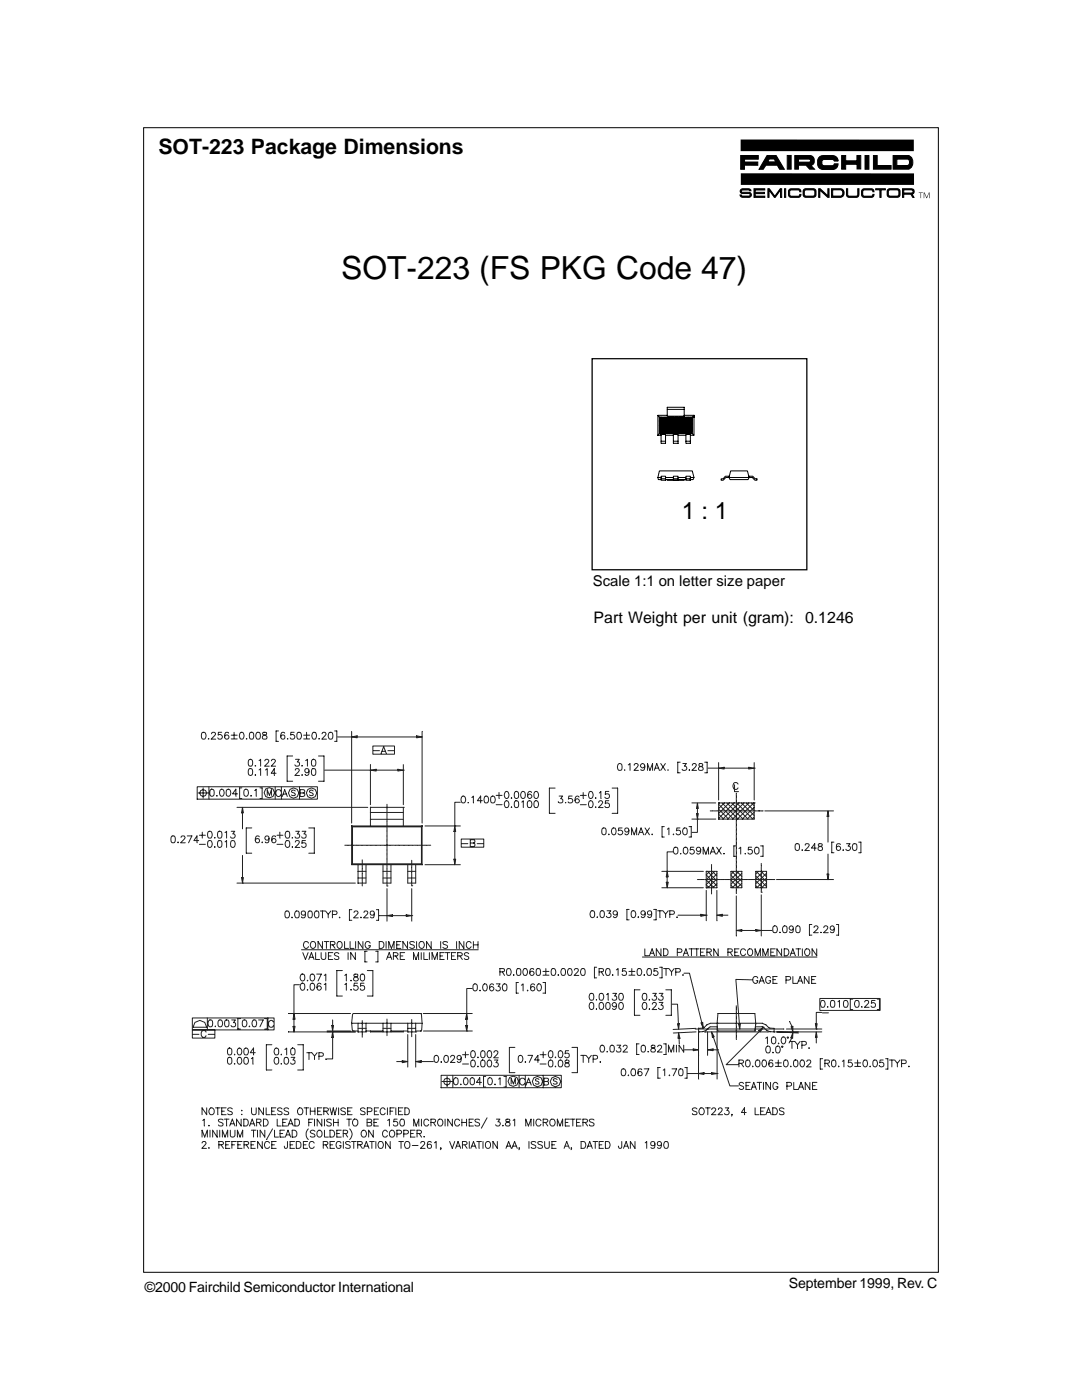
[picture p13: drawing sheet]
<svg xmlns="http://www.w3.org/2000/svg" width="216mm" height="279mm" viewBox="0 0 216 279" stroke-linecap="round" stroke-linejoin="round" font-family="sans-serif">
<defs><g id="words">
<text font-size="6.3" x="68.1" y="55.7">SOT-223 (FS PKG Code 47)</text>
<text font-size="4.8" x="136.1" y="103.7">1 : 1</text>
<text font-size="4.2" x="31.6" y="30.8">SOT-223 Package Dimensions</text>
<text font-size="3.2" x="118.4" y="124.2">Part Weight per unit (gram): 0.1246</text>
<text font-size="3" x="118.3" y="117">Scale 1:1 on letter size paper</text>
<g font-size="2.8">
<text x="28.9" y="257.9">©2000 Fairchild Semiconductor International</text>
<text x="157.4" y="257">September 1999, Rev. C</text>
</g>
</g></defs>
<path d="M118.2 71.6h42.8v42.1h-42.8z" fill="none" stroke="#000" stroke-width=".25"/>
<g fill="none" stroke="#000" stroke-width=".2">
<path d="M28.7 25.5h158.5v228.4h-158.5zM131.3 95.3l.3-1.3h6.5l.4 1.3h-.7M131.3 86.9h.6v-.2v1.8M131.3 82.9v4M131.6 86.5l-.3 .4M131.9 95.3h-.6l.1 .4h.5v-.2h.9v.3h-.9v-.8h.9v.8v-.1h1.6v-.2h.9v.3h-.9v-.8h.9v.8v-.1h1.6v-.2h.9v.3h-.9v-.8h.9v.8v-.1h.5l.2-.4M131.9 86.7h.9v1.8h-.8M131.9 88.1h.9M132.8 86.9h1.6v-.2h.9v1.8M132.8 95.3h1.6M133.1 95.7v.1h3.4v-.1M133.1 82.9h-1.8l3.6 3.6h.1l3.1-3.1-.3-.1-3.1 3.2-3.1-3.1 .3-.1 3.2 3.2h.2l2.8-2.8-.4-.4-3.4 3.2h.2l-2.9-2.8 .5-.4 3.3 3.2h.2l2.5-2.6-.7-.6-3.2 3.2-2.6-2.6 .7-.6 3.3 3.2h.2l2.3-2.3-.9-.9-3.3 3.2-2.3-2.3 1-.9 3.3 3.2h.2l2-2-1.2-1.2-3.3 3.2h.1l-2.1-2.1 1.2-1.1 3.5 3.2 1.8-1.8-1.4-1.4-3.3 3.2-1.8-1.8 1.5-1.4 3.4 3.2 1.6-1.5-1.6-1.7-3.4 3.2h.1l-1.6-1.6 1.7-1.6 3.3 3.2"/>
<path d="M133.1 81.7h3.4M134.4 88.1h.9M134.4 86.7v1.8M134.5 88.5h.8M134.8 86.5l3.3-3.2v3.2M135.3 95.3h1.6M135.3 86.9h1.6M136.7 86.5l1.4-1.4-1.8-1.8-3.4 3.2-1.3-1.4 2-1.8 3.3 3.2h.1l1.1-1.2-2.1-2-3.3 3.2-1.1-1.1 2.2-2.1 3.3 3.2h.1l.9-.9-2.4-2.3-3.2 3.2-.9-.9 2.4-2.3 3.3 3.2h.2l.6-.7-2.6-2.5-3.3 3.2-.6-.6 2.6-2.6 3.5 3.2 .4-.4-2.8-2.8-3.3 3.2-.4-.4 2.9-2.8 3.3 3.2 .3-.1-3.2-3.1-3.2 3.2-.1-.1 3.1-3.1 3.3 3.2M136.9 88.5v-1.8h.9v1.8M136.9 88.1h.9M136.9 88.5h.9M138.5 82.9v.4v-.4l-.4 .4h-6.5v3.2h6.5l.4 .4h-.7"/>
<path d="M138.5 82.9h-2v.2v-1.8h-3.4v1.8h3.4M138.5 82.9v3.9M145.5 95h-.7l-.5 .5-.4 .1v.2h.5l.5-.5h5.2l.5 .5h.4v-.3h-.3l-.5-.5h-.8M145.8 94h3.3l.4 1.3-.2 .4h-3.6l-.2-.4z"/>
</g>
<g fill="none" stroke="#231f20" stroke-width=".2">
<path d="M67.3 147.1h2.9M70.2 146v18.3M71.3 147.1h11.8M84.3 146l-.1 18.3M147 159.8l-.1 .2M147 159.1l-.1 .7M147 158.9l-.1 .1M147 158.3l-.1 .5M68.8 168.7h.5M69.4 168.7h.1M69.6 168.7h.7M70.2 164.8v7.8h14l-.1-.2"/>
<path d="M70.2 164.8h14.1M70.2 164.8l.1 .2M70.3 165v7.4h13.8M70.3 165h13.8M70.3 172.4l-.1 .2M70.3 168.7h.2M70.6 168.7h.6M71.3 168.7h.1M71.5 172.6l-.1 3.6M71.5 175.2h1.5M71.5 173.9h1.5M71.5 168.7h.6"/>
<path d="M72.2 168.7h.1M72.3 171.6v.6M72.3 172.3v.1M72.3 172.5v.6M72.3 173.2v.1M72.3 173.4v.6M72.3 174.2v.1M72.3 174.3v.7M72.3 175.1v.1M72.3 175.3v.6M72.3 176v.1M72.3 176.2v.6"/>
<path d="M72.4 168.7h.6M73.1 172.6l-.1 3.6h-1.5M73.1 168.7h.2M73.3 168.7h.7M73.9 161.1l.1 3.7M74 161.1h6.5v3.7M74 163.5h6.5M74 162.1h6.5M74 168.7h.2M74.3 168.7h.6M75 168.7h.1M75.2 168.7h.6"/>
<path d="M75.9 168.7h.1M76.1 168.7h.6M76.4 172.6v3.6h1.6v-3.6M76.4 175.2h1.6M76.4 173.9h1.6M76.8 168.7h.2M77 168.7h.7M77.2 160.5v.5M77.2 161.2v.1M77.2 161.3v.7M77.2 162.1v.1M77.2 162.3v.6"/>
<path d="M77.2 163v.1M77.2 163.2v.7M77.2 164h.1M77.2 164.2v.6M77.2 164.9v.1M77.2 165.1v.6M77.2 165.8v.1M77.2 166v.7M77.2 166.7v.2M77.2 167v.6M77.2 167.7v.1M77.2 167.9v.6"/>
<path d="M77.2 168.6v.1M77.2 168.8v.6M77.2 169.5v.2M77.2 169.7v.7M77.2 170.5v.1M77.2 170.7v.6M77.2 171.4v.1M77.2 171.6v.6M77.2 172.4h.1M77.2 172.5v.6M77.2 173.3v.1M77.2 173.5v.6"/>
<path d="M77.2 174.2v.1M77.2 174.4v.6M77.2 175.1v.1M77.2 175.3v.7M77.2 176.1v.1M77.2 176.2v.6M77.7 168.7h.2M78 168.7h.6M78.7 168.7h.1M78.9 168.7h.7M79.6 168.7h.1M79.8 168.7h.7"/>
<path d="M80.6 168.7h.1M80.7 168.7h.7M81.4 172.6v3.6h1.5v-3.6M81.4 175.2h1.5M81.4 173.9h1.5M81.5 168.7h.1M81.7 168.7h.6M82.2 171.7v.5M82.2 172.3v.1M82.2 172.5v.6M82.2 173.2v.1M82.2 173.5v.6"/>
<path d="M82.2 174.2v.1M82.2 174.4v.6M82.2 175.1v.1M82.2 175.3v.6M82.2 176v.2M82.2 176.2v.6M82.4 168.7h.1M82.6 168.7h.7M83.3 168.7h.1M83.6 168.7h.6M84.1 165l.1-.2 .1 7.8M84.1 165v7.4"/>
<path d="M84.3 168.7h.1M84.5 168.7h.6M85.2 168.7h.1M85.4 168.7h.5M139.2 175.5h.4M139.8 175.5h.1M140 175.5h.6M140.7 175.5h.1M140.9 175.5h.6M140.9 176.6l.6 .6M140.9 175.6l1.6 1.6M141.2 173.9l1.6 1.6h.6"/>
<path d="M141.6 175.5h.1M141.6 173.9l-.7 .7 .9 .9M141.7 161.8h.4M142 172.5v.5M142 173.1v.1M142 173.3v.6M142 174v.1M142 174.2v.6M142 175h.1M142 175.2v.6M142 175.9v.1M142 176.1v.6"/>
<path d="M142 176.8v.1M142 177v.7M142 177.7v.1M142 178v.4M142.2 173.9l.8 .9M142.2 161.8h.1M142.4 161.8h.6M142.5 175.5h-.7l1.2 1.3M142.6 175.5h.1M142.6 173.9l-1.7 1.7M142.8 175.5l.2 .3M143 173.9h-2.1v3.3h2.1l.1-3.3"/>
<path d="M143.1 174.4l-2.2 2.1M143.1 175.4l-1.8 1.8M143.1 176.4l-.9 .8M143.1 161.8h.1M143.3 161.8h.7M143.4 161.5l2 2M143.4 160.2h7.1v3.3h-7.1zM143.4 162.5l1 1M143.4 160.5l2.9 3M143.5 175.5h.1M143.6 160.2l-.2 .2M143.7 175.5h.6"/>
<path d="M144.1 161.8h.1M144.1 160.2l2.8 2.9M144.3 161.8h.6M144.4 175.5h.1M144.5 160.2l-1.1 1.2M144.6 175.5h.6M145 161.8h.1M145 160.2l1.9 1.9M145.2 161.8h.6M145.3 175.5h.1M145.6 160.2l-2.2 2.2M145.6 175.5h.6"/>
<path d="M145.9 174.7l1 1.1 .1-.1M145.9 175.7l1.4 1.5M145.9 173.9h2.1v3.3h-2.1zM145.9 176.7l.4 .5M145.9 161.8h.1M146 160.2l.9 1M146 173.9l.9 1 .1-.2M146.1 161.8h.6M146.3 175.5h.1M146.5 175.5h.6M146.5 173.9l-.6 .6M146.5 160.2l-3.1 3.1"/>
<path d="M146.8 161.8l.2-.1-.1 .1M146.8 161.8h.2M146.8 161.8l-1.6 1.7M146.9 160.9l.1-.1-2.8 2.7M147 177.7l-.1 .6M147 177.5l-.1 .2M147 176.8l-.1 .6M147 176.6l-.1 .1M147 175.9l-.1 .6M147 175l-.1 .6M147 174l-.1 .6M147 173.8l-.1 .1"/>
<path d="M147 173.1l-.1 .6M147 172.9l-.1 .1M147 172.2l-.1 .6M147 172h-.1M147 171.2l-.1 .7M147 171l-.1 .1M147 170.3l-.1 .6M147 170.1l-.1 .1M147 169.3l-.1 .7M147 169.2l-.1 .1M147 168.4l-.1 .7M147 168.2l-.1 .1"/>
<path d="M147 167.5l-.1 .7M147 167.3l-.1 .1M147 166.6l-.1 .6M147 166.4l-.1 .1M147 165.6l-.1 .7M147 165.5h-.1M147 164.7l-.1 .6M147 164.5l-.1 .1M147 163.8l-.1 .6M147 163.6l-.1 .1M147 162.8l-.1 .7M147 162.6l-.1 .2"/>
<path d="M147 161.9l-.1 .6M147 161l-.1 .6M147 160.1l-.1 .6M147 162.7l-.8 .8M147 175.4l-1.1 1.1M147 176.4l-.9 .8M147 175.8l1 1.1M147 174.8l1 1.1M147 163.1l.3 .4M147 162.1l1.3 1.4M147 161.2l2.3 2.3M147 160.2l3.2 3.3"/>
<path d="M147 173.9l1 1M147.1 161.8h.6M147.2 175.5h.1M147.4 175.5h.6M147.4 173.9l-1.5 1.6M147.5 160.2l-.6 .6M147.8 161.8h.1M148 160.2l2.5 2.6M148 161.8h.6M148 173.9h.1M148 174.3l-1.1 1.1M148 175.3l-1.1 1.1"/>
<path d="M148 176.3l-.9 .9M148.1 175.5h.1M148.3 175.5h.6M148.5 160.2l-1.6 1.5M148.7 161.8h.1M148.9 161.8h.6M148.9 160.2l1.6 1.6M149 175.5h.1M149.3 175.5h.6M149.4 160.2l-2.5 2.5M149.6 161.8h.1M149.8 161.8h.6"/>
<path d="M149.9 160.2l.6 .6M150 175.5h.1M150.2 175.5h.6M150.4 160.2l-3.3 3.3M150.5 161.1l-2.4 2.4M150.5 162.1l-1.4 1.4M150.5 163.1l-.5 .4M150.5 161.8h.2M150.8 161.8h.6M150.8 175.8l1.4 1.4M150.8 173.9h2.2v3.3h-2.2zM150.8 176.8l.4 .4"/>
<path d="M150.8 174.8l2.2 2.1M150.9 175.5h.1M150.9 173.9l2.1 2.1M151.1 175.5h.6M151.3 173.9l-.5 .5M151.5 161.8h.1M151.7 175.5l-.9 .9M151.7 161.8h.4M151.8 175.5h.1M151.9 173.9l1.1 1.1M151.9 172.3v.4M151.9 172.8v.1"/>
<path d="M151.9 173v.6M151.9 173.7v.1M151.9 173.9v.7M151.9 174.6v.1M151.9 174.9v.6M151.9 175.6v.1M151.9 175.8v.6M151.9 176.5v.1M151.9 176.7v.6M151.9 177.4v.2M151.9 177.7v.4M152 175.5h.7"/>
<path d="M152.3 173.9l-1.5 1.5M152.7 175.5h.2M152.8 173.9l.2 .1M153 175.5h.6M153 174.3l-1.4 1.2M153 175.2l-2 2M153 176.2l-1 1M153.7 175.5h.1M153.9 175.5h.5M70.2 204.2l.1-1.7 .2-.2 13.6 .1a8 8 0 0 1 0 3.3l-1.2 .1M70.2 204.2l.1 1.5 1.2 .1M70.2 204.2h14.1"/>
<path d="M71.4 204.2l.1 1.7M71.4 205.2h1.7M72.3 203.7v.6M72.3 204.3v.2M72.3 204.6v.6M72.3 205.3v.1M72.3 205.5v.6M72.3 206.2v.1M72.3 206.4v.6M73 204.2l.1 1.7h-1.7M73 205.8h3.4M73.9 205.8l.1 .1"/>
<path d="M76.4 204.2v1.7M76.4 205.2h1.6M77.2 203.4v.5M77.2 204v.1M77.2 204.3v.6M77.2 205v.1M77.2 205.2v.6M77.2 205.9v.1M77.2 206.1v.6M78 205.8h3.4M78 204.2v1.7M80.5 205.8v.1h-6.6"/>
<path d="M81.4 204.2v1.7h1.5v-1.7M81.4 205.2h1.5M82.2 203.5v.6M82.2 204.2v.1M82.2 204.4v.6M82.2 205.1v.1M82.2 205.4v.6M82.2 206.1v.1M82.2 206.3v.6M138.7 205.4h17.7M143.2 204.9h-1.4l-.8 .7-.7 .3h-.9v-.7M143.3 202.3h7.3l.2 1.9-.1 1.6h-7.5l-.1-1.6z"/>
<path d="M146.9 200.7l.1 .4M146.9 201.2l.1 .1M146.9 201.4l.1 .6M146.9 202.1l.1 .2M146.9 202.4l.1 .6M146.9 203.1l.1 .1M146.9 203.3l.1 .6M146.9 204l.1 .1M146.9 204.2l.1 .6M146.9 205l.1 .1M146.9 205.1l.1 .7M146.9 205.9l.1 .1"/>
<path d="M146.9 206.1l.1 .6M146.9 206.8l.1 .1M146.9 207l.1 .4M150.7 204.9h1.4l.8 .7 .7 .3h.9v-.7l-1.1-.1-.6-.6-.7-.3h-10.3l-.7 .3-.6 .6-1.1 .1"/>
</g>
<path d="M83.1 146.9l1.1 .2-1.1 .1z" fill="#231f20"/>
<path d="M83.1 146.9l1.1 .2-1.1 .1z" fill="none" stroke="#231f20" stroke-width=".2"/>
<path d="M70.2 147.1l1.1-.2v.3z" fill="#231f20"/>
<g fill="none" stroke="#231f20" stroke-width=".2">
<path d="M40.4 146.2a.47 .47 0 0 1 .6 .2 .66 .66 0 0 1 .1 .8 .66 .66 0 0 1-.7 .3l-.2-.6zM41.6 147.4v.1zM42.2 146.5l.1-.3 .4-.1 .3 .4-.9 1h1M44.2 146.1h-.6l-.1 .6a.49 .49 0 0 1 .8 0 .49 .49 0 0 1-.2 .8 .49 .49 0 0 1-.7-.3M45.6 146.3v-.1a.47 .47 0 0 0-.7 .2 .75 .75 0 0 0 .3 1.1 .43 .43 0 0 0 .5-.4 .43 .43 0 0 0-.4-.4 .43 .43 0 0 0-.5 .4M46.1 146.7h1.2M46.1 147.5h1.2M46.7 146.1v1.2M48 146.2a.68 .68 0 0 1 .8 .5 .68 .68 0 0 1-.5 .8h-.1a.86 .86 0 0 1-.2-1.3zM49.2 147.4v.1zM50.1 146.1a.83 .83 0 0 0 0 1.4h.2a.83 .83 0 0 0 0-1.4h-.2M51.3 146.2l.3-.1a.73 .73 0 0 1 .3 1.1l-.1 .3a.47 .47 0 0 1-.7-.3 1.01 1.01 0 0 1 .2-1z"/>
<path d="M52.7 146.1l-.2 .1a.28 .28 0 0 0-.1 .3 .28 .28 0 0 0 .2 .2l.5 .1a.39 .39 0 0 1 0 .7h-.6l-.1-.3a.69 .69 0 0 1 .7-.6v-.4l-.4-.1M55.1 148h.5M55.6 145.9h-.5v2.1M56.8 146.3l-.1-.1a.68 .68 0 0 0-.8 .5 .68 .68 0 0 0 .5 .8 .43 .43 0 0 0 .5-.4 .43 .43 0 0 0-.4-.4 .43 .43 0 0 0-.5 .4M57.4 147.4v.1zM58.7 146.1h-.7v.6a.49 .49 0 0 1 .7 0 .49 .49 0 0 1-.1 .8 .49 .49 0 0 1-.7-.3M59.4 146.2a.47 .47 0 0 1 .7 .2 .66 .66 0 0 1 0 .8 .66 .66 0 0 1-.7 .3l-.2-.6zM60.6 146.7h1.2M60.6 147.5h1.2M61.2 146.1v1.2M62.4 146.2l.4-.1a.76 .76 0 0 1 .3 1.1l-.1 .3a.47 .47 0 0 1-.7-.3 1.01 1.01 0 0 1 .1-1zM63.7 147.4v.1z"/>
<path d="M64.3 146.5l.1-.3 .4-.1 .3 .4-.9 1h.9M64.8 153.7h9.1M65.7 146.2l.3-.1a.73 .73 0 0 1 .4 1.1l-.2 .3a.47 .47 0 0 1-.6-.3 1.01 1.01 0 0 1 .1-1zM66.8 145.9h.4v2.1h-.4M70.2 147.1l1.1-.2v.3zM74 152.6l-.1 8M75.1 153.7h4.3M80.5 152.6v8M84.2 147.1h.1M70.2 164.8h.1M84.2 164.8h.1"/>
</g>
<path d="M79.4 153.5l1.1 .2-1.1 .2z" fill="#231f20"/>
<path d="M79.4 153.5l1.1 .2-1.1 .2z" fill="none" stroke="#231f20" stroke-width=".2"/>
<path d="M73.9 153.7l1.2-.2v.4z" fill="#231f20"/>
<g fill="none" stroke="#231f20" stroke-width=".2">
<path d="M49.7 151.6a.42 .42 0 0 1 .7 .2v.3a.57 .57 0 0 1-.5 .8 .73 .73 0 0 1-.3-1.1zM49.7 153.4a.47 .47 0 0 1 .7 .3v.3a.62 .62 0 0 1-.3 .8l-.5-.3-.1-.5zM50.9 152.8v.1zM50.9 154.6v.2zM51.7 151.8l.3-.3v1.4M51.7 153.7l.3-.3v1.4M52.8 151.8l.3-.3h.3l.2 .2v.2l-.8 1h.9M53 153.7l.3-.3v1.4M54.2 151.8l.2-.3h.3l.3 .4-.9 1h.9M55.1 154.3h-1l.6-.9 .1 1.4M58.4 150.9h-1.1v5h1.1M58.9 153.7l.2-.3h.4l.2 .4-.9 1h1"/>
<path d="M59 151.5h.7l-.4 .6a.47 .47 0 0 1 .5 .4 .47 .47 0 0 1-.4 .5 .47 .47 0 0 1-.6-.4M60.2 154.7h.1zM60.3 152.8v.1zM61 151.8l.3-.3v1.4M61.7 153.8a.42 .42 0 0 1-.7 .3 .42 .42 0 0 1-.1-.6 .42 .42 0 0 1 .7 .1l.1 .2a.63 .63 0 0 1-.6 1l-.2-.3M62.5 151.5a.83 .83 0 0 0 0 1.4h.1a.73 .73 0 0 0 .4-1.1l-.5-.3M62.5 153.4a.77 .77 0 0 0-.4 .7 .77 .77 0 0 0 .5 .7l.4-.3v-.4a.55 .55 0 0 0-.5-.7M63.6 150.9h1.1v5h-1.1M73.9 153.7l1.2-.2v.4zM80.5 153.7h.1M47.3 161.1h26.1M47.3 176.2h23.6"/>
<path d="M48.4 162.2v3.2M48.4 170.7v4.4M73.9 161.1h.1M80.5 161.1h.1"/>
</g>
<path d="M48.4 161.1l.2 1.1h-.4z" fill="#231f20"/>
<path d="M48.4 161.1l.2 1.1h-.4z" fill="none" stroke="#231f20" stroke-width=".2"/>
<path d="M48.2 175.1h.4l-.2 1.1z" fill="#231f20"/>
<g fill="none" stroke="#231f20" stroke-width=".2">
<path d="M34.3 166.9a.47 .47 0 0 1 .6 .2l.1 .3a.57 .57 0 0 1-.5 .8 .73 .73 0 0 1-.4-1.1zM35.5 168.1v.1l.1-.1M36.1 167.1l.2-.2 .4-.1 .2 .4-.9 1h1M37.4 166.8h.9l-.7 1.4M39.7 167.8h-1l.6-1v1.4M39.8 166.7h1.2M39.8 168.5h1.2M40.4 166.1v1.2M41.6 165.9a.47 .47 0 0 1 .7 .3 .66 .66 0 0 1 0 .7 .66 .66 0 0 1-.7 .3l-.2-.5zM41.6 167.8a.47 .47 0 0 1 .7 .2 .69 .69 0 0 1-.5 1.1l-.3-.2-.1-.6zM42.8 169h.1zM42.9 167.1v.2z"/>
<path d="M43.8 165.9a.83 .83 0 0 0 0 1.4h.1a.73 .73 0 0 0 .3-1.1l-.1-.3h-.3M43.8 167.8a.77 .77 0 0 0-.4 .7 .77 .77 0 0 0 .5 .6l.3-.2 .1-.4a.55 .55 0 0 0-.5-.7M44.9 166.2l.3-.3v1.4M44.9 168l.3-.2v1.3M46.1 165.9h.7l-.4 .5a.45 .45 0 0 1 .5 .4 .45 .45 0 0 1-.4 .5 .45 .45 0 0 1-.5-.3M46.2 167.8a.47 .47 0 0 1 .6 .2 .69 .69 0 0 1-.4 1.1l-.4-.2v-.6zM48.2 175.1h.4l-.2 1.1zM48.4 176.2h.1M50.2 165.2h-1.1v5.1h1.1M51.7 167l-.1-.1a.68 .68 0 0 0-.7 .5 .68 .68 0 0 0 .4 .8 .43 .43 0 0 0 .5-.4 .43 .43 0 0 0-.4-.5 .43 .43 0 0 0-.5 .5M52.3 168.1v.1zM53.7 167.3a.42 .42 0 0 1-.6 .3 .42 .42 0 0 1-.1-.7 .42 .42 0 0 1 .6 .1l.1 .3a.64 .64 0 0 1-.5 .9l-.3-.2"/>
<path d="M55 167v-.1a.47 .47 0 0 0-.7 .2 .75 .75 0 0 0 .3 1.1 .43 .43 0 0 0 .5-.4 .43 .43 0 0 0-.4-.5 .43 .43 0 0 0-.5 .5M55.3 166.7h1.2M55.3 168.5h1.2M55.8 166.1l.1 1.2M57.1 165.9h.3a.73 .73 0 0 1 .4 1.1l-.2 .2a.47 .47 0 0 1-.6-.2 1.01 1.01 0 0 1 .1-1.1zM57.1 167.8h.3a.73 .73 0 0 1 .4 1.1 .43 .43 0 0 1-.4 .2 .43 .43 0 0 1-.4-.2 1.01 1.01 0 0 1 .1-1.1zM58.3 169h.1zM58.3 167.1v.2zM58.9 168.1l.3-.3h.5v.4l-.2 .3-.6 .6h.9M59 165.9h.7l-.4 .5a.45 .45 0 0 1 .5 .4 .45 .45 0 0 1-.4 .5 .45 .45 0 0 1-.5-.3M60.3 165.9h.7l-.4 .5a.45 .45 0 0 1 .5 .4 .45 .45 0 0 1-.4 .5 .45 .45 0 0 1-.5-.3M61 167.8h-.7l-.1 .5a.48 .48 0 0 1 .8 0 .48 .48 0 0 1-.1 .7 .48 .48 0 0 1-.7-.1"/>
<path d="M61.6 165.2h1.1v5.1h-1.1M71.4 176.2h.1M73.9 161.1h.1M84.8 172.6h7.1M84.8 164.8h7.1M90.8 165.9v5.6M91.9 160.1h-1.1v4.7"/>
</g>
<path d="M90.6 171.5h.3l-.1 1.1z" fill="#231f20"/>
<path d="M90.6 171.5h.3l-.1 1.1z" fill="none" stroke="#231f20" stroke-width=".2"/>
<path d="M90.8 164.8l.1 1.1h-.3z" fill="#231f20"/>
<g fill="none" stroke="#231f20" stroke-width=".2">
<path d="M92.2 159a.38 .38 0 0 1 .6 .1 .67 .67 0 0 1 .1 .7 .67 .67 0 0 1-.5 .4h-.2a.96 .96 0 0 1 0-1.2zM94.1 159.1l.4-.2v1.3M96.3 159.8h-1.1l.7-.9v1.3M96.7 159a.42 .42 0 0 1 .7 .1 .65 .65 0 0 1 .1 .8 .65 .65 0 0 1-.8 .3l-.1-.5zM98.1 159a.42 .42 0 0 1 .6 .1 .65 .65 0 0 1 .1 .8 .65 .65 0 0 1-.7 .3l-.2-.5zM99 158.7h1.2M99.6 158.2v1.2M100.8 158l.2-.1a.74 .74 0 0 1 .6 .8 .74 .74 0 0 1-.6 .7 .87 .87 0 0 1-.2-1.4zM100.8 159.9a.38 .38 0 0 1 .7 .2 .65 .65 0 0 1 0 .7 .65 .65 0 0 1-.7 .3 .96 .96 0 0 1 0-1.2zM102 159.3h.1zM103 157.9a.8 .8 0 0 0 .1 1.5l.3-.3 .1-.4a.6 .6 0 0 0-.5-.8M103 159.8a.84 .84 0 0 0 0 1.4h.1a.73 .73 0 0 0 .3-1.1l-.4-.3"/>
<path d="M104.1 158l.3-.1a.82 .82 0 0 1 0 1.5h-.1a.87 .87 0 0 1-.2-1.4zM105.4 159.9a.42 .42 0 0 1 .7 .2 .66 .66 0 0 1 0 .7 .66 .66 0 0 1-.7 .3l-.2-.5zM106.1 158.2l-.3-.3a.74 .74 0 0 0-.5 .7 .74 .74 0 0 0 .4 .8 .43 .43 0 0 0 .4-.5 .43 .43 0 0 0-.4-.4 .43 .43 0 0 0-.4 .4M106.7 158l.2-.1a.73 .73 0 0 1 .6 .8 .73 .73 0 0 1-.6 .7l-.3-.3-.1-.5zM106.7 159.9a.42 .42 0 0 1 .7 .2 .66 .66 0 0 1 0 .7 .66 .66 0 0 1-.7 .3l-.2-.5zM110.8 157.3h-1.2v5h1.2M111.6 158.9h.7l-.4 .5a.47 .47 0 0 1 .3 .8 .47 .47 0 0 1-.8-.2M114.2 158.9h-.7l-.1 .6a.5 .5 0 0 1 .8-.1 .5 .5 0 0 1-.1 .8 .5 .5 0 0 1-.7-.2M115.5 159.1v-.1a.42 .42 0 0 0-.7 .1 .75 .75 0 0 0 .3 1.1 .42 .42 0 0 0 .5-.4 .42 .42 0 0 0-.4-.4 .42 .42 0 0 0-.5 .4M115.8 158.7h1.2M116.4 158.2v1.2M117.6 158l.2-.1a.74 .74 0 0 1 .6 .8 .74 .74 0 0 1-.6 .7 .92 .92 0 0 1-.2-1.4z"/>
<path d="M117.6 159.9a.42 .42 0 0 1 .7 .2 .66 .66 0 0 1 0 .7 .66 .66 0 0 1-.7 .3l-.2-.5zM118.8 159.3h.1zM119.6 158.3l.3-.4v1.5M121.5 157.9h-.7v.7a.49 .49 0 0 1 .7 0 .49 .49 0 0 1-.1 .7 .49 .49 0 0 1-.7-.2M121.5 159.8h-.7v.6a.48 .48 0 0 1 .7 0 .48 .48 0 0 1-.1 .7 .48 .48 0 0 1-.7-.2M122.1 157.3h1.1v5h-1.1M77.2 177.3v6.5M82.2 177.3v6.5M84.2 172.6h.1M84.2 164.8h.1M90.8 164.8l.1 1.1h-.3zM90.8 164.8h.1"/>
<path d="M93.4 160.2h.1zM99 160.6h1.2M102.1 161v.2zM104.1 160.1l.3-.3v1.4M112.8 160.2h.1M115.8 160.6h1.2M118.9 161v.2zM119.5 160.2l.2-.4h.3l.2 .3-.2 .5-.6 .6h.9M75.7 182.7h1.5M78.3 182.7h2.8"/>
</g>
<path d="M81.1 182.6l1.1 .1-1.1 .2z" fill="#231f20"/>
<path d="M81.1 182.6l1.1 .1-1.1 .2z" fill="none" stroke="#231f20" stroke-width=".2"/>
<path d="M77.2 182.7l1.1-.1v.3z" fill="#231f20"/>
<g fill="none" stroke="#231f20" stroke-width=".2">
<path d="M77.2 176.8h.1M82.2 176.8h.1M57 181.9a.47 .47 0 0 1 .7 .2 .66 .66 0 0 1 0 .7 .66 .66 0 0 1-.7 .3l-.1-.5zM58.3 183v.2zM59 181.9l.3-.1a.73 .73 0 0 1 .4 1.1l-.2 .2a.47 .47 0 0 1-.6-.2 1.01 1.01 0 0 1 .1-1zM59.8 196.5h-1.1v5.8M61 182.2a.42 .42 0 0 1-.7 .4 .42 .42 0 0 1-.1-.7 .42 .42 0 0 1 .7 .1l.1 .2a.63 .63 0 0 1-.6 1l-.2-.2M61.6 181.9l.3-.1a.73 .73 0 0 1 .4 1.1l-.2 .2-.3 .1a.73 .73 0 0 1-.3-1.1zM62.9 181.9l.3-.1a.73 .73 0 0 1 .4 1.1l-.1 .2a.47 .47 0 0 1-.7-.2 1.01 1.01 0 0 1 .1-1zM63.9 181.8h.9M64.3 181.8l.1 1.4M65 181.8l.5 .7v.7"/>
<path d="M66 181.8l-.5 .7M66.3 182.5h.8l.2-.3-.2-.3-.8-.1v1.4M67.8 183v.2zM70.2 181.5h-.5v2.2h.5M70.6 182.1l.2-.2 .4-.1 .2 .4-.8 1h.9M72 183v.2zM72.6 182.1l.1-.2 .4-.1 .2 .1 .1 .3-.9 1h1M74.7 182.2a.42 .42 0 0 1-.5 .4 .42 .42 0 0 1-.3-.6 .42 .42 0 0 1 .7 0l.1 .2a.68 .68 0 0 1-.5 1l-.3-.2M75.1 181.5h.4v2.2h-.4M77.2 182.7l1.1-.1v.3zM82.2 182.7h.1M57.6 202.3h12.3"/>
<path d="M57.6 205.9h13.3M58.7 203.4v1.4"/>
</g>
<path d="M58.5 204.8h.4l-.2 1.1z" fill="#231f20"/>
<path d="M58.5 204.8h.4l-.2 1.1z" fill="none" stroke="#231f20" stroke-width=".2"/>
<path d="M58.7 202.3l.2 1.1h-.4z" fill="#231f20"/>
<g fill="none" stroke="#231f20" stroke-width=".2">
<path d="M60.1 194.4h.3a.73 .73 0 0 1 .4 1.1 .43 .43 0 0 1-.4 .3 .43 .43 0 0 1-.4-.3 1.01 1.01 0 0 1 .1-1.1zM60.1 196.3a.43 .43 0 0 1 .7 .2v.3a.6 .6 0 0 1-.5 .8l-.2-.1a.96 .96 0 0 1 0-1.2zM61.3 197.5h.1zM61.3 195.6v.2zM62.1 194.4a.47 .47 0 0 1 .6 .3 .63 .63 0 0 1 .1 .7 .63 .63 0 0 1-.7 .3l-.2-.5zM62.1 196.3a.42 .42 0 0 1 .6 .2 .66 .66 0 0 1 .1 .7 .66 .66 0 0 1-.7 .3l-.2-.5zM63.2 194.4h.9l-.6 1.4M64 196.4v-.1a.42 .42 0 0 0-.7 .2 .7 .7 0 0 0 .4 1.1 .43 .43 0 0 0 .4-.4 .43 .43 0 0 0-.4-.4 .43 .43 0 0 0-.5 .3M64.7 194.7l.3-.3v1.4M64.7 196.5l.3-.3v1.4M68.3 193.7h-1.1v5.1h1.1M68.8 194.7l.3-.3v1.4"/>
<path d="M68.8 196.5l.3-.3v1.4M70 197.5h.1zM70 195.6v.2zM70.7 194.4v.4a.57 .57 0 0 1 .6 .2 .57 .57 0 0 1 .1 .7l-.5 .1-.3-.3a.64 .64 0 0 1 .8-.7v-.4zM71.4 196.2h-.7l-.1 .6a.49 .49 0 0 1 .8 0 .49 .49 0 0 1-.1 .7 .49 .49 0 0 1-.7-.2M72.1 194.4h.3a.73 .73 0 0 1 .3 1.1 .43 .43 0 0 1-.4 .3 .43 .43 0 0 1-.4-.3v-.5zM72.6 196.2h-.6l-.1 .6a.47 .47 0 0 1 .7 0 .47 .47 0 0 1 0 .7 .47 .47 0 0 1-.7-.2M73.3 193.7h1.1v5.1h-1.1M58.7 202.3l.2 1.1h-.4zM58.7 205.9h.1M65.3 205.9h5.6M65.3 205.8h4.6"/>
<path d="M66.4 207v4.3h-1.1M66.4 203.6v1.1M70.5 202.3h.1M71.4 205.9h.1"/>
</g>
<path d="M66.2 204.7h.3l-.1 1.1z" fill="#231f20"/>
<path d="M66.2 204.7h.3l-.1 1.1z" fill="none" stroke="#231f20" stroke-width=".2"/>
<path d="M66.4 205.9l.1 1.1h-.3z" fill="#231f20"/>
<g fill="none" stroke="#231f20" stroke-width=".2">
<path d="M94.2 197.3h-1.1v5M45.7 209.2a.84 .84 0 0 0 0 1.3h.2a.73 .73 0 0 0 .3-1.1l-.4-.2M45.7 211a.77 .77 0 0 0-.3 .7 .77 .77 0 0 0 .5 .7 .78 .78 0 0 0 0-1.4h-.1M46.8 210.4v.1zM46.8 212.3v.1zM47.5 209.3a.38 .38 0 0 1 .7 .1 .65 .65 0 0 1 0 .8 .65 .65 0 0 1-.7 .3 .96 .96 0 0 1 0-1.2zM47.5 211.1a.68 .68 0 0 1 .8 .5 .68 .68 0 0 1-.4 .8h-.2a.86 .86 0 0 1-.2-1.3zM48.8 209.3a.42 .42 0 0 1 .7 .1 .66 .66 0 0 1 0 .8 .66 .66 0 0 1-.7 .3l-.1-.5zM48.8 211.1a.47 .47 0 0 1 .7 .2 .63 .63 0 0 1 0 .7 .63 .63 0 0 1-.7 .3l-.1-.5zM50.1 211.3l.4-.3v1.4M50.9 210.1h-1l.7-.9v1.3M54.2 208.5h-1.1v5h1.1"/>
<path d="M54.9 209.3a.43 .43 0 0 1 .7 .1v.4a.55 .55 0 0 1-.5 .7 .82 .82 0 0 1-.2-1.2zM54.9 211.1l.3-.1a.73 .73 0 0 1 .4 1.1 .43 .43 0 0 1-.4 .3 .43 .43 0 0 1-.4-.3 1.01 1.01 0 0 1 .1-1zM56.1 212.3h.1zM56.1 210.4v.1zM56.9 209.4l.3-.2v1.3M56.9 211.1a.47 .47 0 0 1 .6 .2 .63 .63 0 0 1 .1 .7 .63 .63 0 0 1-.7 .3l-.2-.5zM58.1 211h.7l-.4 .5a.43 .43 0 0 1 .5 .6 .43 .43 0 0 1-.6 .3l-.3-.3M58.3 209.2a.84 .84 0 0 0 0 1.3h.2a.73 .73 0 0 0 .3-1.1l-.4-.2M59.4 208.5h1.1v5h-1.1M61.2 210.1h.9M61.7 210.1v1.4M62.2 210.1l.6 .7v.7"/>
<path d="M63.3 210.1l-.5 .7M63.6 210.8h.8l.1-.6-.9-.1v1.4M65.1 211.3v.2zM66.4 205.9l.1 1.1h-.3zM66.4 205.9h.1M70.5 205.8h.1M71.4 205.9h.1M84.4 202.3h9.8M84.5 205.8h9.7M93.1 203.4v1.3"/>
</g>
<path d="M92.9 204.7h.4l-.2 1.1z" fill="#231f20"/>
<path d="M92.9 204.7h.4l-.2 1.1z" fill="none" stroke="#231f20" stroke-width=".2"/>
<path d="M93.1 202.3l.2 1.1h-.4z" fill="#231f20"/>
<g fill="none" stroke="#231f20" stroke-width=".2">
<path d="M94.5 196.4a.43 .43 0 0 1 .7 .2v.9a.43 .43 0 0 1-.4 .3 .43 .43 0 0 1-.4-.3v-.5zM95.8 197.6v.2zM96.5 196.4l.3-.1a.82 .82 0 0 1 0 1.5h-.1a.87 .87 0 0 1-.2-1.4zM98.5 196.6l-.1-.2a.42 .42 0 0 0-.6 .2 .7 .7 0 0 0 .4 1.2 .43 .43 0 0 0 .3-.5 .43 .43 0 0 0-.4-.4 .43 .43 0 0 0-.4 .4M99 196.3h.8l-.4 .6a.46 .46 0 0 1 .4 .7 .46 .46 0 0 1-.8-.1M100.5 196.4a.43 .43 0 0 1 .6 .2v.9a.43 .43 0 0 1-.4 .3 .43 .43 0 0 1-.4-.3 1.01 1.01 0 0 1 .2-1.1zM103.4 196.1h-.4v2.1h.4M104 196.6l.4-.3v1.5M105.3 197.6v.2v-.2M106.7 196.6l-.1-.2a.43 .43 0 0 0-.7 .2v.4a.55 .55 0 0 0 .4 .8 .43 .43 0 0 0 .4-.5 .43 .43 0 0 0-.4-.4 .43 .43 0 0 0-.4 .4M107.3 196.4a.38 .38 0 0 1 .6 .2 .72 .72 0 0 1-.4 1.2 .87 .87 0 0 1-.2-1.4zM108.3 196.1h.5v2.1h-.5"/>
<path d="M79.2 211.9h1.1M81.4 206.5v6.5M82.9 206.5v6.5M83.9 202.3h.1M83.9 205.8h.1M84.1 211.9h2.4M93.1 202.3l.2 1.1h-.4zM93.1 205.8h.1"/>
</g>
<path d="M80.3 211.7l1.1 .2-1.1 .2z" fill="#231f20"/>
<path d="M80.3 211.7l1.1 .2-1.1 .2z" fill="none" stroke="#231f20" stroke-width=".2"/>
<path d="M83 211.9l1.1-.2v.4z" fill="#231f20"/>
<g fill="none" stroke="#231f20" stroke-width=".2">
<path d="M81.4 205.9h.1M82.9 211.9l1.2-.2v.4zM82.9 205.9h.1M82.9 211.9h.1M86.8 210.7a.42 .42 0 0 1 .6 .2 .66 .66 0 0 1 .1 .8 .66 .66 0 0 1-.7 .2l-.2-.5zM88 211.9v.1l.1-.1M88.8 210.7a.43 .43 0 0 1 .6 .2l.1 .3a.6 .6 0 0 1-.6 .8l-.1-.1a.96 .96 0 0 1 0-1.2zM89.9 211l.3-.4 .5 .2-.2 .6-.6 .6h.9M92 211.1a.42 .42 0 0 1-.6 .3 .42 .42 0 0 1-.1-.7 .42 .42 0 0 1 .7 .1v.3a.67 .67 0 0 1-.5 .9l-.3-.2M92.3 210.5h1.2M92.3 212.3h1.2M92.9 209.9v1.2"/>
<path d="M94.1 209.8a.42 .42 0 0 1 .7 .2 .65 .65 0 0 1 0 .7 .65 .65 0 0 1-.7 .3l-.2-.5zM94.1 211.6a.42 .42 0 0 1 .7 .2 .66 .66 0 0 1 0 .8 .66 .66 0 0 1-.7 .3l-.2-.6zM95.3 211h.1zM95.3 212.9h.1zM96.3 209.7a.8 .8 0 0 0 .1 1.4l.3-.3 .1-.5-.2-.5-.3-.1M96.3 211.5a.83 .83 0 0 0 0 1.4h.1a.73 .73 0 0 0 .3-1.1l-.4-.3M97.4 209.8l.3-.1a.82 .82 0 0 1 0 1.4h-.1a.87 .87 0 0 1-.2-1.3zM97.4 211.6l.2-.1a.74 .74 0 0 1 .5 .7 .74 .74 0 0 1-.4 .7h-.1a.82 .82 0 0 1-.2-1.3zM98.6 210l.2-.3 .5 .1-.1 .6-.7 .7h.9M98.6 211.5h.7l-.3 .6h.2a.47 .47 0 0 1 .1 .7 .47 .47 0 0 1-.8-.1M102.7 209h-1.1v5.1h1.1M103.6 210.7a.42 .42 0 0 1 .6 .2 .66 .66 0 0 1 .1 .8 .66 .66 0 0 1-.7 .2l-.2-.5z"/>
<path d="M104.8 211.9v.1zM105.3 210.6h1l-.7 1.4M107.6 211.5h-.9l.6-.9v1.4M107.8 210.5h1.2M107.8 212.3h1.2M108.4 209.9v1.2M109.6 209.8a.43 .43 0 0 1 .7 .2v.8a.43 .43 0 0 1-.4 .3 .43 .43 0 0 1-.4-.3 1.01 1.01 0 0 1 .1-1zM109.6 211.6a.43 .43 0 0 1 .7 .2v.3a.57 .57 0 0 1-.5 .8 .82 .82 0 0 1-.2-1.3zM110.8 211h.1zM110.9 212.8v.1zM111.6 209.8a.42 .42 0 0 1 .6 .2 .65 .65 0 0 1 .1 .7 .65 .65 0 0 1-.7 .3l-.2-.5zM111.6 211.6a.42 .42 0 0 1 .6 .2 .66 .66 0 0 1 .1 .8 .66 .66 0 0 1-.7 .3l-.2-.6z"/>
<path d="M112.8 211.7v.3l.4 .1a.43 .43 0 0 1 .4 .3 .43 .43 0 0 1-.1 .5h-.7a.54 .54 0 0 1 0-.7 .54 .54 0 0 1 .7-.2v-.3l-.2-.2zM113.5 209.7h-.7v.6a.48 .48 0 0 1 .7 0 .48 .48 0 0 1-.1 .7 .48 .48 0 0 1-.7-.2M114.1 209h1.1v5.1h-1.1M115.9 210.6h.9M116.4 210.6v1.4M116.9 210.6l.6 .7v.7M118 210.6l-.5 .7M118.4 211.4l.8-.2v-.4l-.8-.2v1.4M119.8 211.9v.1zM137.3 214.2h2.1M139.4 205.8v9.6M140.5 214.2h1.5"/>
<path d="M143.1 204.8v10.6"/>
</g>
<path d="M142 214.1l1.1 .1-1.1 .2z" fill="#231f20"/>
<path d="M142 214.1l1.1 .1-1.1 .2z" fill="none" stroke="#231f20" stroke-width=".2"/>
<path d="M139.4 214.2l1.1-.1v.3z" fill="#231f20"/>
<g fill="none" stroke="#231f20" stroke-width=".2">
<path d="M124.1 213.4a.47 .47 0 0 1 .7 .2 .66 .66 0 0 1 0 .8 .66 .66 0 0 1-.7 .2l-.2-.5zM125.4 214.6v.1zM126.1 213.4l.3-.1a.73 .73 0 0 1 .4 1.1l-.2 .2a.47 .47 0 0 1-.6-.2 1.01 1.01 0 0 1 .1-1zM128 213.5l-.3-.2a.78 .78 0 0 0-.4 1.2 .42 .42 0 0 0 .7 .1 .42 .42 0 0 0-.1-.7 .42 .42 0 0 0-.6 .3M128.5 213.3h1l-.7 1.4M131.8 213.1h-.5v2.1h.5M132.3 213.6l.3-.3v1.4M133.6 214.6v.1zM134.1 213.3h.9l-.6 1.4M135.6 213.4l.3-.1a.73 .73 0 0 1 .4 1.1l-.2 .2-.3 .1a.73 .73 0 0 1-.3-1.1zM136.6 209.5h1.7M136.6 213.1h.5v2.1h-.5"/>
<path d="M139.4 214.2l1.1-.1v.3zM139.4 205.8v4.8M139.4 205.2h.1M141.2 205.9v4.7M142.3 209.5h1.1M143.1 204.2h.1M143.1 214.2h.1"/>
</g>
<path d="M141.2 209.5l1.1-.2v.4z" fill="#231f20"/>
<path d="M141.2 209.5l1.1-.2v.4z" fill="none" stroke="#231f20" stroke-width=".2"/>
<path d="M138.3 209.3l1.1 .2-1.1 .2z" fill="#231f20"/>
<g fill="none" stroke="#231f20" stroke-width=".2">
<path d="M119.9 208.7a.42 .42 0 0 1 .7 .2 .66 .66 0 0 1 0 .7 .66 .66 0 0 1-.7 .3l-.2-.5zM121.1 209.9h.1zM121.9 208.7a.43 .43 0 0 1 .6 .2l.1 .3a.57 .57 0 0 1-.5 .8 .73 .73 0 0 1-.4-1.1zM123.1 208.6h.8l-.4 .5a.47 .47 0 0 1 .4 .5 .47 .47 0 0 1-.4 .5 .47 .47 0 0 1-.5-.4M124.3 208.9l.3-.3h.3l.2 .1v.3l-.8 1h.9M127.5 208.3h-.5v2.1h.5M128.1 208.7a.42 .42 0 0 1 .7 .2v.3a.57 .57 0 0 1-.5 .8 .73 .73 0 0 1-.3-1.1zM129.3 209.8v.2zM130 208.7v.3l.6 .3 .2 .2a.46 .46 0 0 1-.5 .5 .46 .46 0 0 1-.4-.5l.8-.6-.2-.3zM131.2 208.9l.3-.3h.3l.2 .1v.3l-.8 1h.9M132.4 208.3h.5v2.1h-.5M133.4 210v-1.4l.5 1.4 .5-1.4v1.4"/>
<path d="M134.1 200.4h1.1l.2 3.9M135 208.6v1.4M135.5 207.2v1.1M136.4 208.6v1.4l-.9-1.4v1.4M138.3 209.3l1.1 .2-1.1 .2zM138.9 205.2l-4.6 .3M138.9 205.9l-4.5 .3M139.4 205.2h.1M141.2 205.4h.1M141.2 209.5h.1"/>
</g>
<path d="M135.4 206.1l.3 1.1h-.4z" fill="#231f20"/>
<path d="M135.4 206.1l.3 1.1h-.4z" fill="none" stroke="#231f20" stroke-width=".2"/>
<path d="M135.2 204.3h.3l-.1 1.1z" fill="#231f20"/>
<g fill="none" stroke="#231f20" stroke-width=".2">
<path d="M117.8 198.3l.3-.1a.73 .73 0 0 1 .3 1.2l-.1 .2a.47 .47 0 0 1-.7-.2 1.01 1.01 0 0 1 .2-1.1zM119 199.5v.1zM119.7 198.3a.47 .47 0 0 1 .7 .2 .66 .66 0 0 1 0 .8 .66 .66 0 0 1-.7 .3l-.2-.6zM121 198.5l.3-.3 .1 1.4M122.3 198.2h.7l-.4 .6a.46 .46 0 0 1 .3 .7 .46 .46 0 0 1-.8-.1M123.6 198.3a.47 .47 0 0 1 .7 .2 .66 .66 0 0 1 .1 .8 .66 .66 0 0 1-.8 .3l-.1-.6zM127.7 197.5h-1.1v5.1h1.1M128.4 198.3l.3-.1a.73 .73 0 0 1 .3 1.2l-.1 .2a.47 .47 0 0 1-.7-.2 1.01 1.01 0 0 1 .2-1.1zM129.6 199.5v.1zM130.3 198.2h.7l-.4 .6a.45 .45 0 0 1 .3 .7 .45 .45 0 0 1-.8-.1M131.5 198.2h.8l-.4 .6a.46 .46 0 0 1 .3 .7 .46 .46 0 0 1-.8-.1M132.9 197.5h1.1v5.1h-1.1"/>
<path d="M117.8 200.1a.43 .43 0 0 1 .6 .2v.9a.43 .43 0 0 1-.4 .3 .43 .43 0 0 1-.4-.3 1.01 1.01 0 0 1 .2-1.1zM119 201.3h.1M119.7 200.1a.42 .42 0 0 1 .7 .2 .65 .65 0 0 1 .1 .8 .65 .65 0 0 1-.8 .3l-.2-.5zM121 200.1a.43 .43 0 0 1 .7 .2v.9a.43 .43 0 0 1-.4 .3 .43 .43 0 0 1-.4-.3v-.5zM123 200.5a.44 .44 0 0 1-.6 .5 .44 .44 0 0 1-.2-.7 .44 .44 0 0 1 .7 0 .67 .67 0 0 1 .1 .8 .67 .67 0 0 1-.7 .3l-.1-.1M123.6 200.1a.42 .42 0 0 1 .7 .2 .65 .65 0 0 1 .1 .8 .65 .65 0 0 1-.8 .3l-.1-.5zM128.4 200.1a.43 .43 0 0 1 .6 .2v.9a.43 .43 0 0 1-.4 .3 .43 .43 0 0 1-.4-.3 1.01 1.01 0 0 1 .2-1.1zM129.5 201.4h.1zM130.2 200.4l.2-.3 .5 .1-.1 .6-.7 .7h.9M131.5 200.1h.8l-.4 .5a.47 .47 0 0 1 .3 .8 .47 .47 0 0 1-.8-.2M135.2 204.3h.3l-.1 1.1zM135.4 206.1h.1"/>
<path d="M139.4 205.2h.1M139.4 205.9h.1M140.6 205.9h12.6M157.6 203.9l.4 .9M158 207.2l-.5 .9M159.3 205.9h-4.3l4.3 .3"/>
</g>
<path d="M158.2 206.1v1.1l-.4-.1z" fill="#231f20"/>
<path d="M158.2 206.1v1.1l-.4-.1z" fill="none" stroke="#231f20" stroke-width=".2"/>
<path d="M157.9 204.9l.3-.1v1.1z" fill="#231f20"/>
<g fill="none" stroke="#231f20" stroke-width=".2">
<path d="M152.6 161.8h13.7M154.9 175.5h11.4M165.2 162.9v5.2M165.2 170.5v3.9M140.6 205.9h.1M152.8 207.2l.3-.2v1.3M153 208.9a.43 .43 0 0 1 .7 .1v.4a.55 .55 0 0 1-.5 .7 .82 .82 0 0 1-.2-1.2zM153.2 205.9h.1M153.6 205.9h.1M154.1 207h.3a.73 .73 0 0 1 .4 1.1 .43 .43 0 0 1-.4 .2 .43 .43 0 0 1-.4-.2l-.1-.6zM154.2 210v.1zM154.5 205.9h.1"/>
<path d="M154.9 208.9a.42 .42 0 0 1 .7 .1 .66 .66 0 0 1 .1 .8 .66 .66 0 0 1-.8 .3l-.1-.5zM155.3 208.2v.1zM156.1 207a.68 .68 0 0 1 .8 .5 .68 .68 0 0 1-.5 .8h-.1a.87 .87 0 0 1-.2-1.3zM156.2 208.9l-.2-.1v.2l.2-.1M157.1 207h.2v.2h-.2zM157.6 207.8h.9M157.9 204.9l.3-.1v1.1zM158 207.8v1.5M158.2 206h.1M158.6 207.8l.5 .7 .1 .8M159.7 207.8l-.5 .7M160 208.6l.9-.1v-.5l-.9-.2v1.5"/>
<path d="M161.4 209.1v.2z"/>
</g>
<path d="M165.2 161.8l.2 1.1h-.4z" fill="#231f20"/>
<path d="M165.2 161.8l.2 1.1h-.4z" fill="none" stroke="#231f20" stroke-width=".2"/>
<path d="M165 174.4h.4l-.2 1.1z" fill="#231f20"/>
<g fill="none" stroke="#231f20" stroke-width=".2">
<path d="M141.2 153.3h2.2M143.4 152.2v7.5M144.5 153.3h4.9M150.5 152.2v7.5M152.1 161.8h.1M154.4 175.5h.1M158.8 168.4h.4a.77 .77 0 0 1 .3 .7 .77 .77 0 0 1-.5 .6l-.3-.2-.1-.6zM160.1 169.6v.1zM160.7 168.7a.4 .4 0 0 1 .4-.3 .4 .4 0 0 1 .4 .3l-.9 1h.9M162.9 169.3h-1l.7-.9v1.3M163.4 168.4v.4l.4 .1a.4 .4 0 0 1 .3 .4 .4 .4 0 0 1-.3 .4h-.3l-.3-.2a.63 .63 0 0 1 .8-.7v-.4zM165 174.4h.4l-.2 1.1z"/>
<path d="M165.2 175.5h.1M166.4 168.1h-.4v2.1h.4M167.7 168.6l-.4-.2a.75 .75 0 0 0-.4 .7 .75 .75 0 0 0 .4 .6 .43 .43 0 0 0 .5-.4 .43 .43 0 0 0-.4-.4 .43 .43 0 0 0-.5 .4M168.2 169.7h.1zM168.9 168.4h.7l-.4 .5a.46 .46 0 0 1 .4 .7 .46 .46 0 0 1-.8-.1M170.3 168.4h.3a.74 .74 0 0 1 .4 .7 .74 .74 0 0 1-.5 .6 .87 .87 0 0 1-.2-1.3zM171.3 168.1h.5v2.1h-.5"/>
</g>
<path d="M149.4 153.1l1.1 .2-1.1 .2z" fill="#231f20"/>
<path d="M149.4 153.1l1.1 .2-1.1 .2z" fill="none" stroke="#231f20" stroke-width=".2"/>
<path d="M143.4 153.3l1.1-.2v.4z" fill="#231f20"/>
<g fill="none" stroke="#231f20" stroke-width=".2">
<path d="M123.4 152.5a.43 .43 0 0 1 .7 .1v.9l-.2 .2h-.5a.97 .97 0 0 1 0-1.2zM124.7 153.7h.1M125.4 152.6l.3-.2v1.3M126.6 152.7l.2-.3 .5 .1v.3l-.8 .9h.9M128.7 152.9a.44 .44 0 0 1-.6 .4 .44 .44 0 0 1-.2-.7 .44 .44 0 0 1 .7 0 .67 .67 0 0 1 .1 .8 .67 .67 0 0 1-.8 .3v-.1M129.2 153.7v-1.3l.5 1.3 .5-1.3v1.3M130.6 153.7l.4-1.3 .6 1.3M130.7 153.3h.7M131.8 152.4l1 1.3M132.8 152.4l-1 1.3M133.3 153.7h.1M135.2 154.2h.5"/>
<path d="M135.7 152.1h-.5l.1 2.1M136.3 152.4h.7l-.4 .5a.47 .47 0 0 1 .4 .6 .47 .47 0 0 1-.7 .2l-.2-.2M137.5 153.7h.1M138.1 152.7l.3-.3h.3l.2 .2-.2 .5-.6 .6h.9M139.7 152.4l-.2 .1v.4l.6 .1a.39 .39 0 0 1 .1 .7h-.7a.52 .52 0 0 1 0-.6 .52 .52 0 0 1 .5-.2l.2-.2v-.2l-.5-.1M140.6 152.1h.5v2.1h-.5M143.4 153.3l1.1-.2v.4zM150.5 153.3h.1M138.1 160.2h4.7M138.1 163.5h4.7M139.2 163.5v2.6h-1.1M139.2 161.3v1.1"/>
<path d="M143.4 160.2h.1M150.5 160.2h.1"/>
</g>
<path d="M139.2 160.2l.1 1.1h-.3z" fill="#231f20"/>
<path d="M139.2 160.2l.1 1.1h-.3z" fill="none" stroke="#231f20" stroke-width=".2"/>
<path d="M139 162.4h.3l-.1 1.1z" fill="#231f20"/>
<g fill="none" stroke="#231f20" stroke-width=".2">
<path d="M120.2 165.3l.4-.1a.73 .73 0 0 1 .3 1.1 .43 .43 0 0 1-.4 .3 .43 .43 0 0 1-.4-.3v-.5zM121.5 166.5v.1zM122.2 165.3l.3-.1a.76 .76 0 0 1 .3 1.1v.2a.42 .42 0 0 1-.7-.2 1.01 1.01 0 0 1 .1-1zM124.1 165.2h-.6l-.1 .6a.5 .5 0 0 1 .7 0 .5 .5 0 0 1 0 .7 .5 .5 0 0 1-.8-.2M125.5 165.7a.42 .42 0 0 1-.6 .4 .42 .42 0 0 1-.2-.7 .42 .42 0 0 1 .7 0 .67 .67 0 0 1 .1 .8 .67 .67 0 0 1-.8 .3v-.1M126 166.6v-1.4l.6 1.4 .4-1.4 .1 1.4M127.4 166.6l.5-1.4 .5 1.4M127.6 166.1h.6M128.7 165.2l.9 1.4M129.6 165.2l-.9 1.4M130.1 166.5h.1zM132.1 173.9h8.3"/>
<path d="M132.1 177.2h8.3M132.5 165h-.4v2h.4M133.2 165.5l.3-.3v1.4M133.2 175l-.1 1.1M134.3 170h-1.2v3.9M134.3 166.5h.1zM135.7 165.2h-.6l-.1 .6a.48 .48 0 0 1 .7 0 .48 .48 0 0 1-.1 .7 .48 .48 0 0 1-.7-.2M136.4 165.3l.3-.1a.73 .73 0 0 1 .4 1.1 .43 .43 0 0 1-.4 .3 .43 .43 0 0 1-.4-.3 1.01 1.01 0 0 1 .1-1zM137.5 165h.4v2h-.4M139 162.4h.3l-.1 1.1zM139.2 163.5h.1M143.4 160.2h.1"/>
<path d="M143.4 163.5h.1"/>
</g>
<path d="M132.9 176.1h.4l-.2 1.1z" fill="#231f20"/>
<path d="M132.9 176.1h.4l-.2 1.1z" fill="none" stroke="#231f20" stroke-width=".2"/>
<path d="M133.1 173.9l.2 1.1h-.4z" fill="#231f20"/>
<g fill="none" stroke="#231f20" stroke-width=".2">
<path d="M133.1 173.9l.2 1.1h-.4zM133.1 177.2h.1M134.6 169.1h.3a.73 .73 0 0 1 .3 1.1 .43 .43 0 0 1-.4 .3 .43 .43 0 0 1-.4-.3 1.01 1.01 0 0 1 .2-1.1zM135.8 170.3v.2zM136.6 169.1a.68 .68 0 0 1 .7 .5 .68 .68 0 0 1-.4 .9h-.2a.86 .86 0 0 1-.1-1.4zM138.5 169.1h-.7l-.1 .6a.48 .48 0 0 1 .7-.1 .48 .48 0 0 1 0 .7 .48 .48 0 0 1-.7-.1M139.8 169.5a.44 .44 0 0 1-.6 .4 .44 .44 0 0 1-.2-.6 .44 .44 0 0 1 .7 0 .74 .74 0 0 1-.4 1.2l-.3-.3M140.4 170.5l-.1-1.4 .5 1.4 .6-1.4v1.4M140.9 173.9h.1M140.9 177.2h.1M140.9 177.7v6.1M141.7 170.5l.5-1.4 .6 1.4"/>
<path d="M141.9 170h.7M143 169.1l.9 1.4M143 177.7l.1 6.1M143.9 169.1l-.9 1.4M144.4 170.4h.1zM146.9 168.8h-.5v2.1h.5M147.4 169.3l.4-.2v1.4M148.6 170.4h.2zM150 169.1h-.7v.6a.48 .48 0 0 1 .7-.1 .48 .48 0 0 1 0 .7 .48 .48 0 0 1-.7-.1M150.8 169.1h.1a.7 .7 0 0 1 .6 .7 .7 .7 0 0 1-.6 .7 .86 .86 0 0 1-.1-1.4zM151.8 168.8h.5v2.1h-.5M135.3 182.6h4.5"/>
<path d="M144.1 182.6h1.1"/>
</g>
<path d="M143 182.6l1.1-.1v.4z" fill="#231f20"/>
<path d="M143 182.6l1.1-.1v.4z" fill="none" stroke="#231f20" stroke-width=".2"/>
<path d="M139.8 182.5l1.1 .1-1.1 .3z" fill="#231f20"/>
<g fill="none" stroke="#231f20" stroke-width=".2">
<path d="M140.9 177.2h.1M143 177.2h.1M146.9 178.8l.1 8M151.9 178.6v8.2M118 181.8h.3a.73 .73 0 0 1 .3 1.1 .43 .43 0 0 1-.4 .2 .43 .43 0 0 1-.4-.2 1.01 1.01 0 0 1 .2-1.1zM119.1 183h.1zM119.9 181.8a.47 .47 0 0 1 .7 .2v.3a.57 .57 0 0 1-.5 .8 .91 .91 0 0 1-.2-1.3zM121.1 181.8h.8l-.4 .5a.43 .43 0 0 1 .4 .5 .43 .43 0 0 1-.6 .3l-.3-.2M123.2 182.2a.44 .44 0 0 1-.6 .4 .44 .44 0 0 1-.2-.7 .44 .44 0 0 1 .7 0 .74 .74 0 0 1-.4 1.2l-.3-.2M125.5 181.5h-.4v2.1h.4M126.1 181.8a.47 .47 0 0 1 .7 .2 .63 .63 0 0 1 0 .8 .63 .63 0 0 1-.7 .2l-.2-.4zM127.3 183v.1l.1-.1"/>
<path d="M128.8 182.2a.44 .44 0 0 1-.6 .4 .44 .44 0 0 1-.2-.7 .44 .44 0 0 1 .7 0 .74 .74 0 0 1-.5 1.2l-.2-.2M130 182.2a.42 .42 0 0 1-.6 .3 .42 .42 0 0 1-.1-.7 .42 .42 0 0 1 .7 .1v.3a.64 .64 0 0 1-.5 .9l-.2-.2M130.4 181.5h.5v2.1h-.5M131.2 181.8h1M131.7 181.8v1.3M132.3 181.8l.5 .6v.7M133.3 181.8l-.5 .6M133.6 182.5l.8-.1 .2-.2-.2-.4h-.8v1.3M135 183h.1zM139.8 182.5l1.1 .1-1.1 .3zM140.9 182.6h.1M148 185.7h2.8"/>
<path d="M151.9 185.7h2.2"/>
</g>
<path d="M146.9 185.7l1.1-.2v.4z" fill="#231f20"/>
<path d="M146.9 185.7l1.1-.2v.4z" fill="none" stroke="#231f20" stroke-width=".2"/>
<path d="M150.8 185.5l1.1 .2-1.1 .2z" fill="#231f20"/>
<g fill="none" stroke="#231f20" stroke-width=".2">
<path d="M39.3 159.5v-2.5h24v2.5h-23.9M39.5 158.3h2.1M40.5 157.2v2.1M41.7 157v2.5M42.2 157.5a.8 .8 0 0 0 .1 1.4l.4-.2v-.6l-.1-.5-.3-.1M43.3 158.8v.1zM44 157.6a.38 .38 0 0 1 .6 .2 .72 .72 0 0 1-.4 1.1 .87 .87 0 0 1-.2-1.3zM45.3 157.6a.42 .42 0 0 1 .7 .2 .65 .65 0 0 1 0 .8 .65 .65 0 0 1-.7 .2l-.2-.5zM47.4 158.4h-1l.7-.9v1.4M48.3 157.2h-.5v2.2h.5M48.8 157.6a.42 .42 0 0 1 .7 .2 .65 .65 0 0 1 .1 .8 .65 .65 0 0 1-.8 .2l-.1-.5zM50 158.8h.1z"/>
<path d="M50.8 157.8l.3-.3 .1 1.4M51.9 157.2h.4v2.2h-.4M53.3 158.7v-1.1l.5 1.1 .4-1.1v1.1M54.9 157v2.5M56 157.9a.5 .5 0 0 0-.6-.3 .5 .5 0 0 0-.4 .5 .56 .56 0 0 0 .2 .7 .56 .56 0 0 0 .8-.1v-.1M56.1 157l.1 2.5M56.3 159l.5-1.4 .5 1.4M56.5 158.5h.7M58.9 157.9l-.2-.2-.5 .2 .1 .2 .6 .4v.2l-.2 .1-.5-.1M59.8 157v2.5M59.9 158.3h.8l.1 .4-.3 .3h-.6v-1.4h.8l.1 .3-.3 .4M62.5 157.9l-.3-.2-.5 .2 .1 .2 .7 .4v.2l-.3 .1-.5-.1"/>
<path d="M74.4 148.9h4.3v1.6h-4.3zM74.5 149.8h1.2M76.1 150.4l.5-1.4 .5 1.4M76.2 149.9h.7M77.4 149.8h1.2M92 167.4h4.5v1.7h-4.5zM92.2 168.4h1.2M93.8 168.2l.9 .2v.4l-.2 .1h-.7v-1.3l.9 .1v.4l-.2 .1M95.2 168.4h1.2M146.9 178.3h.1M151.9 178.1h.1M60.2 189.5h35.2"/>
<path d="M60.4 190.1l.6 1.4 .5-1.4M61.6 188.2a.59 .59 0 0 0-.9-.2 .59 .59 0 0 0-.1 .9l.4 .4h.2l.4-.4M61.6 191.5l.5-1.4 .6 1.4M61.8 191h.6M62.2 188a.67 .67 0 0 1 .8 .5 .67 .67 0 0 1-.7 .8 .81 .81 0 0 1-.1-1.3zM63 190.1v1.4h.8M64.1 190.1v1a.47 .47 0 0 0 .4 .4 .47 .47 0 0 0 .5-.4v-1M64.3 187.9v1.4l-.8-1.4v1.4M64.7 187.9h.9M65.1 187.9v1.4M65.5 190.8h.6M65.9 188.6l.8-.1 .2-.3-.2-.2-.8-.1v1.4"/>
<path d="M66.4 188.6l.5 .7M66.4 190.1h-.9v1.4h.9M67.6 187.9a.73 .73 0 0 0-.4 .8 .73 .73 0 0 0 .7 .6 .73 .73 0 0 0 .4-.8 .73 .73 0 0 0-.7-.6h.1M67.6 190.3a.47 .47 0 0 0-.5-.2 .47 .47 0 0 0-.4 .4l.9 .6-.1 .3-.5 .1-.3-.2M68.8 187.9v1.4h.7M69.5 190.1v1.4M69.9 187.9v1.4h.7M70.9 190.1v1.4l-.9-1.4v1.4M71 187.9v1.4M72.4 187.9v1.4l-.9-1.4v1.4M73.3 189.9h-.5v2.1h.5M73.9 188.2a.59 .59 0 0 0-.9-.2 .59 .59 0 0 0-.1 .9 .47 .47 0 0 0 .6 .4 .47 .47 0 0 0 .4-.6h-.4"/>
<path d="M75 189.9h.4v2.1h-.4M75.7 187.9h.5a.74 .74 0 0 1 .4 .7 .74 .74 0 0 1-.4 .7h-.5zM77 187.9v1.4M77.1 191.5l.6-1.4 .5 1.4M77.3 191h.7M77.6 189.3v-1.4l.5 1.4 .5-1.4v1.4M78.5 190.8l.8-.1 .1-.3-.3-.3h-.6v1.4M78.9 190.8l.5 .7M79.2 188.6h.5M79.9 190.8h.5M80 187.9h-.8v1.4h.8M80.7 190.1h-.8v1.4h.8"/>
<path d="M81.3 187.9v1.4l-.9-1.4v1.4M82.5 191.5v-1.4l.5 1.4 .5-1.4 .1 1.4M82.7 188.1l-.3-.2-.6 .2 .1 .3 .7 .3 .1 .4a.56 .56 0 0 1-.9 0M83.1 187.9l.1 1.4M83.9 188a.67 .67 0 0 1 .8 .5 .67 .67 0 0 1-.7 .8 .81 .81 0 0 1-.1-1.3zM84.1 190.1v1.4M84.6 190.1v1.4h.8M85.7 190.1v1.4M86 187.9v1.4l-.9-1.4v1.4M86.2 191.5v-1.4l.5 1.4 .6-1.4v1.4M87.8 190.8h.5M87.9 187.9v1.4"/>
<path d="M88.6 190.1h-.8v1.4h.8M88.9 190.1h.9M89.3 188.1l-.3-.2-.6 .2 .1 .3 .8 .3v.4a.56 .56 0 0 1-.9 0M89.3 190.1v1.4M90.1 190.8h.5M90.9 190.1h-.8v1.4h.8M91.1 187.9v1.4M91.3 190.8l.8-.1 .2-.3-.4-.3h-.6v1.4M91.8 190.8l.5 .7M92.6 187.9v1.4l-1-1.4 .1 1.4M93.5 190.3a.47 .47 0 0 0-.5-.2 .47 .47 0 0 0-.4 .4l.9 .6-.1 .3-.4 .1-.4-.2M94 188.2l-.1-.1a.61 .61 0 0 0-.8 .1 .61 .61 0 0 0 .1 .9l.2 .2h.3l.3-.4"/>
<path d="M94.5 188.6h.9M94.5 187.9v1.4M95.4 187.9v1.4M128.2 191h34.8M128.7 189.4v1.3h.8M129.6 190.7l.5-1.3 .6 1.3M129.8 190.2h.6M131.9 189.4v1.3l-.9-1.3v1.3M132.4 189.4h.5a.74 .74 0 0 1 .4 .7 .74 .74 0 0 1-.4 .6h-.5zM135.1 190.1l.8-.1 .2-.2-.2-.4h-.8v1.3M136.3 190.7l.6-1.3 .5 1.3M136.5 190.2h.7"/>
<path d="M137.5 189.4h.9M138 189.4v1.3M138.5 189.4h1M139 189.4v1.3M139.8 190h.5M139.8 190.7h.9M140.7 189.4h-.9v1.3M141.1 190l.8-.1v-.4l-.8-.1v1.3M141.5 190l.5 .7M143.3 189.4v1.3l-.9-1.3v1.3M145.2 190l.9-.1v-.4l-.9-.1v1.3M145.7 190l.5 .7"/>
<path d="M146.6 190h.5M147.4 189.4h-.8v1.3h.8M148.8 189.7a.59 .59 0 0 0-.9-.2 .59 .59 0 0 0-.1 .9l.4 .3h.2l.4-.3M149.4 189.4a.69 .69 0 0 1 .8 .5 .69 .69 0 0 1-.4 .8 .72 .72 0 0 1-.7-.5 .72 .72 0 0 1 .3-.8zM150.7 190.7v-1.3l.5 1.3 .5-1.3v1.3M150.8 185.5l1.1 .2-1.1 .2zM151.9 185.7h.1M152.3 190.7l-.1-1.3 .5 1.3 .6-1.3v1.3M153.8 190h.5M154.4 184.9a.42 .42 0 0 1 .6 .1 .65 .65 0 0 1 .1 .8 .65 .65 0 0 1-.7 .3l-.2-.5zM154.7 189.4h-.9v1.3h.9M155.6 186.1h.1"/>
<path d="M156 189.4v1.3l-1-1.3v1.3M156.4 184.9a.43 .43 0 0 1 .6 .1v.9l-.1 .2h-.5a.97 .97 0 0 1 0-1.2zM156.5 189.4h.4a.72 .72 0 0 1 .5 .7 .72 .72 0 0 1-.5 .6h-.4zM157.7 190.7l.5-1.3 .5 1.3M157.9 190.2h.6M158.3 185.3a.42 .42 0 0 1-.6 .3 .42 .42 0 0 1-.1-.7 .42 .42 0 0 1 .6 .1v.9l-.3 .2-.4-.1M158.8 189.4h.9M159 184.9a.42 .42 0 0 1 .6 .1v.9l-.1 .2h-.5l-.2-.5zM159.3 189.4v1.3M160.1 189.4v1.3M160.8 189.4a.67 .67 0 0 1 .8 .6 .67 .67 0 0 1-.7 .7 .81 .81 0 0 1-.1-1.3zM162 184.5h-.5v2.1h.5"/>
<path d="M162.4 185.1l.3-.3h.3l.2 .2-.2 .5-.7 .6h1M163 189.4v1.3l-1-1.3v1.3M163.8 186.1h.1zM164.4 185.1l.2-.3 .5 .1-.1 .6-.7 .6h1M166.5 185.3a.42 .42 0 0 1-.6 .3 .42 .42 0 0 1-.2-.6 .42 .42 0 0 1 .7 0l.1 .3a.66 .66 0 0 1-.4 .8l-.4-.1M166.9 184.5h.4v2.1h-.4M38.4 203.2h16.3v2.3h-16.3zM38.4 205.5h4.5v1.7h-4.5zM38.5 206.4h1.2M38.9 204l1-.4 .9 .4 .4 1h-2.7zM41.1 206a.55 .55 0 0 0-.8-.3 .55 .55 0 0 0-.2 .8 .49 .49 0 0 0 .4 .5 .49 .49 0 0 0 .6-.3M41.4 203.2v2.3"/>
<path d="M41.6 206.4h1.1M41.7 203.6h.3a.73 .73 0 0 1 .4 1.1l-.1 .2a.47 .47 0 0 1-.7-.2 1.01 1.01 0 0 1 .1-1.1zM43 204.8v.1zM43.7 203.6a.47 .47 0 0 1 .6 .2 .66 .66 0 0 1 .1 .8 .66 .66 0 0 1-.7 .3l-.2-.6zM45.2 203.6a.83 .83 0 0 0 0 1.3h.1a.73 .73 0 0 0 .4-1.1l-.2-.2h-.3M46.2 203.6h.8l-.4 .5a.47 .47 0 0 1 .4 .4 .47 .47 0 0 1-.4 .5 .47 .47 0 0 1-.5-.3M47.5 205.4h.4M47.9 203.3h-.4v2.1M48.5 203.6a.47 .47 0 0 1 .7 .2 .66 .66 0 0 1 0 .8 .66 .66 0 0 1-.7 .3l-.2-.6zM49.8 204.8v.1zM50.5 203.6h.3a.76 .76 0 0 1 .3 1.1l-.1 .2a.47 .47 0 0 1-.6-.2 1.01 1.01 0 0 1 .1-1.1zM51.6 203.6h.9l-.6 1.3"/>
<path d="M52.8 203.3h.5v2.1h-.5M53.5 203.2v2.3M54.6 203.9l-.2-.2a.67 .67 0 0 0-.9 .4 .67 .67 0 0 0 .4 .9h.5l.2-.3M88 217.1v-2.5h24v2.5h-23.9M88.2 215.8h2M89.2 214.8v2.1M90.4 214.6v2.5M90.7 215.2a.43 .43 0 0 1 .7 .2v.8a.43 .43 0 0 1-.4 .3 .43 .43 0 0 1-.4-.3 1.01 1.01 0 0 1 .1-1zM91.9 216.4h.1zM92.6 215.2a.42 .42 0 0 1 .7 .2 .65 .65 0 0 1 .1 .7 .65 .65 0 0 1-.8 .3l-.1-.5zM94 215.2a.42 .42 0 0 1 .6 .2l.1 .3a.62 .62 0 0 1-.4 .8l-.5-.3v-.8zM96.1 216h-1l.6-.9v1.4"/>
<path d="M96.9 214.8h-.4v2.1h.4M97.5 215.2a.42 .42 0 0 1 .7 .2 .65 .65 0 0 1 0 .7 .65 .65 0 0 1-.7 .3l-.2-.5zM98.7 216.4h.1zM99.5 215.4l.3-.3v1.4M100.5 214.8h.5v2.1h-.5M102 216.3v-1.1l.4 1.1 .4-1.1v1.1M103.6 214.6v2.5M104.7 215.5a.55 .55 0 0 0-.8-.3 .55 .55 0 0 0-.2 .8 .49 .49 0 0 0 .4 .5 .49 .49 0 0 0 .6-.3M104.8 214.6v2.5M105 216.5l.5-1.3 .5 1.3M105.2 216.1h.6M107.5 215.4l-.2-.1-.5 .1 .1 .3 .5 .1 .1 .3v.1l-.2 .2-.5-.2"/>
<path d="M108.4 214.6v2.5M108.6 215.8l.8 .2v.4l-.3 .1h-.5v-1.3l.8 .1v.4l-.3 .1M111.2 215.4l-.3-.1-.5 .1 .1 .3 .6 .3 .1 .2-.3 .2-.5-.2M147.4 212.2l.8-.1 .2-.3-.2-.2-.8-.1v1.4M147.9 212.2l.5 .7M148.9 211.6a.47 .47 0 0 1 .7 .2 .63 .63 0 0 1 .1 .8 .63 .63 0 0 1-.8 .2l-.1-.5zM150.1 212.8h.2zM150.9 211.6l.3-.1a.73 .73 0 0 1 .4 1.2 .43 .43 0 0 1-.4 .2 .43 .43 0 0 1-.4-.2 1.01 1.01 0 0 1 .1-1.1zM152.2 211.6a.47 .47 0 0 1 .7 .2 .63 .63 0 0 1 0 .8 .63 .63 0 0 1-.7 .2l-.2-.5zM152.3 205l-7.4 7.5h2.4M154.2 211.7l-.1-.1a.68 .68 0 0 0-.8 .5 .68 .68 0 0 0 .5 .8 .43 .43 0 0 0 .5-.4 .43 .43 0 0 0-.5-.4 .43 .43 0 0 0-.4 .4M154.7 212.1h1.2"/>
<path d="M154.7 212.8h1.2M155.3 211.5v1.2M156.5 211.6a.47 .47 0 0 1 .7 .2 .63 .63 0 0 1 .1 .8 .63 .63 0 0 1-.8 .2l-.1-.5zM157.7 212.8h.2zM158.7 211.5a.76 .76 0 0 0-.4 .8 .76 .76 0 0 0 .5 .6 .78 .78 0 0 0 0-1.4h-.1M159.8 211.6a.68 .68 0 0 1 .8 .5 .68 .68 0 0 1-.5 .8h-.1a.86 .86 0 0 1-.2-1.3zM161 211.9l.1-.3 .4-.1 .2 .2 .1 .2-.9 1h1M164.2 211.3h-.5v2.1h.5M164.6 212.2l.8-.1 .1-.3-.1-.2-.8-.1v1.4M165 212.2l.5 .7M166.1 211.6a.47 .47 0 0 1 .7 .2v.3a.57 .57 0 0 1-.5 .8 .91 .91 0 0 1-.2-1.3zM167.3 212.8v.1l.1-.1"/>
<path d="M168.1 211.8l.3-.3v1.4M170 211.5h-.7v.6a.49 .49 0 0 1 .7 0 .49 .49 0 0 1-.1 .8 .49 .49 0 0 1-.7-.2M170.5 212.1h1.2M170.5 212.8h1.2M171.1 211.5l.1 1.2M172.4 211.6l.3-.1a.76 .76 0 0 1 .3 1.2l-.1 .1a.42 .42 0 0 1-.6-.1 1.01 1.01 0 0 1 .1-1.1zM173.5 212.8h.2zM174.3 211.6a.47 .47 0 0 1 .7 .2 .63 .63 0 0 1 .1 .8 .63 .63 0 0 1-.8 .2l-.1-.5zM176.2 211.5h-.6l-.1 .6a.49 .49 0 0 1 .9 .2 .49 .49 0 0 1-.6 .6l-.3-.2M176.7 211.3h.5v2.1h-.5M177.5 211.5h.9M178 211.5v1.4"/>
<path d="M178.5 211.5l.6 .7v.7M179.6 211.5l-.5 .7M179.9 212.3l.8-.1 .1-.5-.9-.2v1.4M181.4 212.8v.1zM40.3 228.1l.2-.2 .3-.1 .3 .4-.8 1h.9M40.3 226.9v-1.3l.5 1.3 .6-1.3v1.3M40.5 223.6l.3-.3v1.4M41.2 221.1v1.4l-.9-1.4v1.4M41.7 224.6v.1zM41.7 229v.2zM41.8 221.3l.3-.2a.67 .67 0 0 1 .7 .7 .67 .67 0 0 1-.9 .6l-.2-.4zM41.9 225.6v1.3"/>
<path d="M43 221.1h.9M43.3 225.6l.1 1.3-1-1.3v1.3M43.4 221.1l.1 1.4M43.7 228.5l.8-.1 .1-.3-.1-.2-.8-.1v1.4M43.8 225.6v1.3M44.1 228.5l.5 .7M44.2 221.8h.6M44.4 226.9v-1.3l.5 1.3 .5-1.3v1.3M44.5 223.5l-.3-.2-.6 .2 .1 .4 .8 .3v.3a.56 .56 0 0 1-.9 0M44.8 223.3h.9M45 228.5h.6M45.1 221.1h-.9v1.4h.9"/>
<path d="M45.2 223.3l.1 1.4M45.8 224.7l.6-1.4 .5 1.4M45.9 227.8h-.9v1.4h.9M46 225.6v1a.48 .48 0 0 0 .4 .3 .48 .48 0 0 0 .5-.3v-1M46 224.3h.7M46.3 228.5h.5M46.4 221.3a.47 .47 0 0 0-.6-.2 .47 .47 0 0 0-.3 .5l.7 .3 .2 .4-.4 .2-.6-.2M47.2 227.8h-.9v1.4M47.4 226.9v-1.3l.5 1.3 .5-1.3v1.3M47.5 228.5h.5M48.1 223.3v1.4l-.9-1.4v1.4M48.2 221.6h.1z"/>
<path d="M48.2 222.4h.1zM48.3 227.8h-.8v1.4h.8M48.7 223.3h.4a.74 .74 0 0 1 .4 .7 .74 .74 0 0 1-.4 .7h-.4zM48.7 228.5l.8-.1 .1-.3-.1-.2-.8-.1v1.4M49.1 228.5l.5 .7M49.8 224.7l.5-1.4 .6 1.4M50 224.3h.7M50.1 228.5h.5M50.1 225.6h1M50.2 221.1v1a.47 .47 0 0 0 .5 .4 .47 .47 0 0 0 .4-.4v-1M50.6 225.6v1.3M50.9 227.8h-.8v1.4h.8"/>
<path d="M51.2 224l.8-.1v-.4l-.8-.2v1.4M51.4 225.6v1.3M51.6 224l.5 .7M52.3 227.8v1.4l-.9-1.4v1.4M52.6 223.3h.4a.72 .72 0 0 1 .5 .7 .72 .72 0 0 1-.5 .7h-.4zM52.6 221.1v1.4l-1-1.4v1.4M52.8 225.6v1.3l-.9-1.3v1.3M53.1 221.1v1.4h.8M53.8 228.1a.57 .57 0 0 0-.8-.2 .57 .57 0 0 0-.2 .8 .53 .53 0 0 0 .4 .5 .53 .53 0 0 0 .6-.3M54.2 221.8h.5M54.2 228.5h.6M54.4 225.3l-1.2 2.1"/>
<path d="M54.8 225.6v1.3h.8M55 221.1h-.8v1.4h.8M55.1 227.8h-.9v1.4h.9M55.3 223.3v1.4h.8M55.9 226.2h.5M55.9 226.9h.9M56.3 221.3a.47 .47 0 0 0-.5-.2 .47 .47 0 0 0-.4 .3l.9 .7-.2 .3-.4 .1-.3-.2M56.4 224h.5M56.8 225.6h-.9v1.3M56.9 226.9l.6-1.3 .5 1.3M57.2 226.5h.6M57.3 223.3h-.9v1.4h.9"/>
<path d="M57.4 227.8l-.1 1.2-.5 .1-.1-.4M57.5 224.7l.5-1.4 .5 1.4M57.6 221.3a.51 .51 0 0 0-.5-.2 .51 .51 0 0 0-.4 .3l.9 .7v.2l-.3 .2-.6-.2M57.7 224.3h.6M57.9 228.5h.5M58.3 225.6h.5a.74 .74 0 0 1 .4 .6 .74 .74 0 0 1-.4 .7h-.5zM58.8 227.8h-.9v1.4h.9M58.8 223.3h.5a.74 .74 0 0 1 .5 .7 .74 .74 0 0 1-.5 .7h-.5zM59.1 227.8h.5a.74 .74 0 0 1 .5 .7 .74 .74 0 0 1-.5 .7h-.5zM59.5 221.3l.3-.2a.67 .67 0 0 1 .7 .7 .67 .67 0 0 1-.9 .6l-.2-.4zM60.5 228.5h.6M60.7 221.1h.9"/>
<path d="M61.1 221.1v1.4M61.4 227.8h-.9v1.4h.9M61.5 225.3a1.48 1.48 0 0 0 0 2.1M61.6 224h.5M61.9 221.8h.9M61.9 221.1v1.4M62.4 223.3h-.8v1.4M62.7 228.1a.57 .57 0 0 0-.8-.2 .57 .57 0 0 0-.2 .8 .53 .53 0 0 0 .4 .5 .53 .53 0 0 0 .6-.3M62.8 223.3v1.4M62.8 225.8a.47 .47 0 0 0-.5-.3 .47 .47 0 0 0-.3 .5l.7 .4 .1 .4-.3 .1-.6-.1M62.8 221.1v1.4M63.4 221.8h.5"/>
<path d="M63.5 225.6h.1a.67 .67 0 0 1 .7 .7 .67 .67 0 0 1-.8 .6l-.3-.5 .1-.5zM64.2 221.1h-.8v1.4h.8M64.2 223.3v1.4l-.9-1.4v1.4M64.5 228.5h.6l.3-.4-.1-.2-.8-.1v1.4M64.6 221.8l.8-.1 .1-.3-.3-.3h-.6v1.4M64.7 225.6v1.3h.8M64.7 223.3v1.4M65 228.5l.4 .7M65.1 221.8l.4 .7M65.8 221.1l.4 1.4 .3-1.4 .3 1.4 .4-1.4M65.8 225.6a.76 .76 0 0 1 .9 .4 .76 .76 0 0 1-.2 .9h-.7zM65.9 228.5h.5"/>
<path d="M65.9 229.2h.9M66.1 223.5l-.3-.2-.6 .2 .1 .4 .8 .3v.3a.56 .56 0 0 1-.9 0M66.5 223.3l.1 1.4M66.5 224h1M66.8 227.8h-.9v1.4M67.2 226.2h.5M67.5 223.3v1.4M67.6 221.1v1.4M68 228.1a.5 .5 0 0 0-.6-.3 .5 .5 0 0 0-.3 .5 .55 .55 0 0 0 .2 .8 .55 .55 0 0 0 .7-.2v-.2h-.3M68.1 225.6h-.9v1.3h.9M68.5 226.2h.7l.1-.5-.8-.1v1.3M68.5 227.8v1.4"/>
<path d="M68.9 221.3a.51 .51 0 0 0-.5-.2 .51 .51 0 0 0-.4 .3l.9 .7-.1 .3-.4 .1-.4-.2M68.9 226.2l.5 .7M69.2 223.3h.9M69.4 221.8h.5M69.6 223.3v1.4M69.8 225.3a1.39 1.39 0 0 1 0 2.1M69.9 228l-.4-.2-.5 .2 .1 .3 .5 .2 .3 .3-.2 .3-.4 .1-.3-.2M70.1 227.8h1M70.3 221.1h-.9v1.4h.9M70.6 227.8v1.4M70.7 223.3a.7 .7 0 0 0-.4 .9 .7 .7 0 0 0 .8 .5 .74 .74 0 0 0 .3-.8 .74 .74 0 0 0-.7-.6h.1M71.4 228.5l.8-.1 .1-.3-.1-.2-.8-.1v1.4"/>
<path d="M71.8 228.5l.5 .7M72.3 225.6h.2a.67 .67 0 0 1 .6 .7 .67 .67 0 0 1-.8 .6l-.2-.5v-.3zM72.6 229.2l.5-1.4 .5 1.4M72.7 228.7h.7M72.9 221.3a.51 .51 0 0 0-.6-.2 .51 .51 0 0 0-.4 .3l1 .7v.2l-.4 .2-.6-.2M73.3 224l.7 .1 .2 .4-.4 .2h-.5v-1.4l.7 .1 .2 .3-.4 .3M73.3 221.8l.9-.1v-.5l-.9-.1v1.4M73.8 227.8h.9M74.2 227.8v1.4M74.5 225.6v1.3l-.9-1.3v1.3M74.6 224h.5M74.7 221.8h.5"/>
<path d="M75 227.8v1.4M75.5 223.3h-.9v1.4h.9M75.5 221.1h-.8v1.4h.8M75.7 227.9a.66 .66 0 0 1 .8 .6 .66 .66 0 0 1-.8 .6l-.3-.4zM76.8 221.4a.49 .49 0 0 0-.5-.3 .49 .49 0 0 0-.4 .5v.4a.53 .53 0 0 0 .4 .5 .53 .53 0 0 0 .6-.3M77.3 225.9l-.3-.3a.67 .67 0 0 0-.7 .7 .67 .67 0 0 0 .8 .6l.2-.3M77.3 221.1v1.4M77.4 223.6l.3-.3v1.4M77.8 225.8l.3-.2a.67 .67 0 0 1 .7 .7 .67 .67 0 0 1-.8 .6l-.3-.5zM77.8 221.8h.6M77.9 227.8v1.4l-1-1.4v1.4M78.7 221.1h-.9v1.4"/>
<path d="M79 221.1v1.4M79.2 226.3l.8-.1 .1-.4-.3-.2h-.6v1.3M79.2 223.3h-.6l-.1 .6a.48 .48 0 0 1 .8 0 .48 .48 0 0 1-.1 .7 .48 .48 0 0 1-.7-.1M79.5 221.8h.5M79.5 222.5h.9M79.6 227.8h.9M80 223.4l.3-.1a.73 .73 0 0 1 .4 1.2l-.2 .2a.47 .47 0 0 1-.6-.2 1.01 1.01 0 0 1 .1-1.1zM80 227.8v1.4M80.4 221.1h-.9l.1 1.4M80.6 226.3l.8-.1 .1-.4-.4-.2h-.5v1.3M80.8 221.1h.4a.74 .74 0 0 1 .5 .7 .74 .74 0 0 1-.5 .7h-.4zM80.9 228a.66 .66 0 0 1 1 .4 .66 .66 0 0 1-.8 .8l-.2-.2-.2-.3z"/>
<path d="M81.9 226.2h.6M82.3 228.6h1.1M82.6 224.7v-1.4l.4 1.4 .6-1.4v1.4M82.8 225.6h-.9v1.3h.9M83.2 226.2h.8l.1-.5-.9-.1v1.3M83.7 226.2l.4 .7M83.9 228.1l.2-.2 .4-.1 .2 .1v.3l-.8 1h.9M84.1 223.3v1.4M84.6 226.8v.1zM85.6 223.7a.55 .55 0 0 0-.8-.3 .55 .55 0 0 0-.2 .8 .5 .5 0 0 0 .4 .5 .5 .5 0 0 0 .6-.3M86 224l.9-.1v-.4l-.9-.2v1.4M86.1 228l-.4-.2a.78 .78 0 0 0-.4 1.2 .42 .42 0 0 0 .7 .1 .42 .42 0 0 0-.1-.7 .42 .42 0 0 0-.6 .3"/>
<path d="M86.5 224l.4 .7M86.7 228.1l.3-.3v1.4M87.6 223.4a.66 .66 0 0 1 .8 .6 .66 .66 0 0 1-.8 .7l-.3-.5zM88 229.1h-.1h.1l-.1 .3M88.8 223.3v1.4M89.7 227.8l.5 1.4 .5-1.4M90.3 223.3v1.4l-1-1.4v1.4M90.9 229.2l.5-1.4 .5 1.4M91.1 228.7h.6M91.7 223.7a.5 .5 0 0 0-.6-.3 .5 .5 0 0 0-.4 .5 .57 .57 0 0 0 .2 .8 .57 .57 0 0 0 .8-.3M92.2 224h.9M92.2 223.3v1.4"/>
<path d="M92.3 228.5h.5l.3-.2 .1-.2-.2-.2-.7-.1v1.4M92.7 228.5l.5 .7M93.1 223.3v1.4M93.6 224h.5M93.6 227.8v1.4M94 229.2l.5-1.4 .5 1.4M94.2 228.7h.6M94.5 223.3h-.9v1.4h.9M95.1 227.8h1M95.6 227.8v1.4M95.7 223.5l-.3-.2-.6 .2 .1 .4 .7 .3 .1 .3a.56 .56 0 0 1-.9 0M96.4 227.8v1.4"/>
<path d="M97.1 227.9a.65 .65 0 0 1 .8 .6 .65 .65 0 0 1-.8 .6l-.2-.4v-.6zM97.2 223.1l-1.2 2.1M99 223.3h.7l-.4 .6a.45 .45 0 0 1 .4 .7 .45 .45 0 0 1-.8-.1M99.2 227.8l.1 1.4-.9-1.4v1.4M100.3 224.6v.1l.1-.1M101 229.2l.5-1.4 .5 1.4M101 223.4v.4l.4 .1a.43 .43 0 0 1 .4 .3 .43 .43 0 0 1-.2 .5l-.7-.1a.5 .5 0 0 1 .1-.6 .5 .5 0 0 1 .5-.1 .28 .28 0 0 0 .2-.2 .28 .28 0 0 0-.1-.3zM101.2 228.7h.6M102.2 229.2l.5-1.4 .5 1.4M102.3 228.7h.7M102.4 223.6l.3-.3v1.4M103.7 229.1h-.2h.2l-.2 .3"/>
<path d="M104.9 224.7v-1.4l.5 1.4 .6-1.4v1.4M105.5 227.8v1.4M106.5 223.3v1.4M106.9 228l-.3-.2-.6 .2 .1 .3 .5 .2 .3 .3-.1 .3-.5 .1-.3-.2M107.9 223.7a.57 .57 0 0 0-.7-.3 .57 .57 0 0 0-.3 .8 .53 .53 0 0 0 .4 .5 .53 .53 0 0 0 .6-.3M108.2 228l-.3-.2-.6 .2 .1 .3 .6 .2 .2 .3-.1 .3-.4 .1-.4-.2M108.4 224l.8-.1 .1-.3-.1-.2-.8-.1v1.4M108.7 227.8v1a.47 .47 0 0 0 .4 .4 .47 .47 0 0 0 .5-.4v-1M108.8 224l.5 .7M109.8 223.5a.63 .63 0 0 1 .9 .1 .63 .63 0 0 1-.1 .9 .63 .63 0 0 1-.8-.1 .63 .63 0 0 1 0-.9zM110.1 228.5h.6M111 227.8h-.9v1.4h.9"/>
<path d="M111.2 224.7v-1.4l.5 1.4 .6-1.4v1.4M112.6 229.2l.5-1.4 .5 1.4M112.7 228.7h.7M112.8 224h.5M113.6 223.3h-.8v1.4h.8M113.8 223.3h.9M114.1 229.1h-.2h.2l-.2 .3M114.3 223.3v1.4M115 224h.6M115 224.7h.9M115.9 223.3h-.9l.1 1.4M116 227.8a.75 .75 0 0 1 .8 .4 .75 .75 0 0 1-.2 .9l-.6 .1z"/>
<path d="M116.3 224l.8-.1 .1-.3-.1-.2-.8-.1v1.4M116.8 224l.4 .7M117.1 229.2l.6-1.4 .5 1.4M117.3 228.7h.7M118.3 227.8h1M118.5 223.5l-.3-.2-.6 .2 .1 .4 .8 .3v.3a.56 .56 0 0 1-.9 0M118.8 227.8v1.4M119.6 228.5h.5M120.4 227.8h-.8v1.4h.8M120.8 227.8a.75 .75 0 0 1 .9 .4 .75 .75 0 0 1-.2 .9l-.7 .1zM124.1 227.8l-.1 1.2-.5 .1-.1-.4M124.4 229.2l.5-1.4 .6 1.4"/>
<path d="M124.6 228.7h.7M126.7 227.8v1.4l-.9-1.4v1.4M128.7 228.1l.3-.3v1.4M130.7 228.3a.42 .42 0 0 1-.6 .3 .42 .42 0 0 1-.1-.7 .42 .42 0 0 1 .6 .1l.1 .3a.63 .63 0 0 1-.6 .9l-.2-.2M132 228.3a.42 .42 0 0 1-.6 .3 .42 .42 0 0 1-.2-.6 .42 .42 0 0 1 .7 0 .69 .69 0 0 1 .1 .8 .69 .69 0 0 1-.7 .3l-.1-.1M132.7 227.9l.3-.1a.73 .73 0 0 1 .3 1.1l-.1 .2a.47 .47 0 0 1-.7-.2 1.01 1.01 0 0 1 .2-1z"/>
<circle cx="40.6" cy="158.3" r=".69"/>
<circle cx="53.7" cy="158.2" r="1.03"/>
<circle cx="58.6" cy="158.3" r="1.03"/>
<circle cx="62.2" cy="158.3" r="1.03"/>
<circle cx="89.2" cy="215.8" r=".67"/>
<circle cx="102.4" cy="215.8" r="1.03"/>
<circle cx="107.2" cy="215.9" r="1.03"/>
<circle cx="110.8" cy="215.9" r="1.03"/>
</g>
<path d="M151.4 205.7l.9-.7-.6 .9z" fill="#231f20"/>
<path d="M151.4 205.7l.9-.7-.6 .9z" fill="none" stroke="#231f20" stroke-width=".2"/>
<path d="M147.4 204.3h.3l-.1 1.1z" fill="#231f20"/>
<g fill="none" stroke="#231f20" stroke-width=".2">
<path d="M150.1 195.6l-3.3-.1 .7 8.8M151.2 195.2a.5 .5 0 0 0-.6-.3 .5 .5 0 0 0-.4 .5v.3a.49 .49 0 0 0 .5 .6 .49 .49 0 0 0 .5-.6h-.3M151.5 196.3l.5-1.4 .5 1.4M151.7 195.8h.6M153.8 195.2a.5 .5 0 0 0-.6-.3 .5 .5 0 0 0-.4 .5v.3a.49 .49 0 0 0 .5 .6 .49 .49 0 0 0 .5-.6h-.4M154.2 195.5h.6M155.1 194.9h-.9v1.4h.9M156.8 195.6l.8-.1 .2-.4-.2-.2h-.8v1.4M158.2 194.9v1.4h.8M159.1 196.3l.6-1.4 .5 1.4M159.3 195.8h.7M161.4 194.9v1.4l-.9-1.4v1.4"/>
<path d="M162 195.5h.5M162.8 194.9h-.8v1.4h.8M147.4 204.3h.3l-.1 1.1z"/>
</g>
<path d="M142 205.9l.5 1-.3 .1z" fill="#231f20"/>
<g fill="none" stroke="#231f20" stroke-width=".2">
<path d="M146.6 156.6v1.4h.8M147.3 156.5a.57 .57 0 0 0-.8-.3 .57 .57 0 0 0-.2 .8 .53 .53 0 0 0 .4 .6 .53 .53 0 0 0 .6-.4M99.7 194l.9-.2v-.4l-.9-.1v1.4M100.2 194l.5 .7M101.2 193.3a.47 .47 0 0 1 .7 .3 .66 .66 0 0 1 .1 .7 .66 .66 0 0 1-.8 .3l-.1-.5zM102.5 194.5v.2zM103.4 193.3a.83 .83 0 0 0 0 1.4h.1a.73 .73 0 0 0 .4-1.1l-.1-.3h-.4M104.6 193.3a.68 .68 0 0 1 .7 .6 .68 .68 0 0 1-.4 .8h-.2a.86 .86 0 0 1-.1-1.4zM106.5 193.5l-.1-.2a.47 .47 0 0 0-.6 .3 .75 .75 0 0 0 .3 1.1 .43 .43 0 0 0 .5-.4 .43 .43 0 0 0-.5-.5 .43 .43 0 0 0-.4 .4M107.2 193.3h.3a.73 .73 0 0 1 .3 1.1l-.1 .2a.47 .47 0 0 1-.7-.2v-.5zM108.3 193.9h1.2M108.3 194.6h1.2"/>
<path d="M108.9 193.3v1.2M110.2 193.3a.47 .47 0 0 1 .6 .3 .66 .66 0 0 1 .1 .7 .66 .66 0 0 1-.7 .3l-.2-.5zM111.4 194.5v.2v-.2M112.1 193.3h.3a.73 .73 0 0 1 .4 1.1l-.1 .2a.47 .47 0 0 1-.7-.2 1.01 1.01 0 0 1 .1-1.1zM113.5 193.3a.68 .68 0 0 1 .7 .6 .68 .68 0 0 1-.4 .8h-.2a.86 .86 0 0 1-.1-1.4zM114.6 193.6l.1-.3h.4l.3 .1v.3l-.8 1h.9M116.2 193.3a.74 .74 0 0 0-.4 .7 .74 .74 0 0 0 .6 .7 .73 .73 0 0 0 .3-1.1l-.1-.3h-.3M119.1 193h-.5v2.2h.5M119.5 194l.9-.2v-.4l-.9-.1v1.4M120 194l.5 .7M121 193.3h.3a.73 .73 0 0 1 .4 1.1l-.1 .2a.47 .47 0 0 1-.7-.2 1.01 1.01 0 0 1 .1-1.1zM122.3 194.5v.2z"/>
<path d="M123 193.6l.3-.3v1.4M124.9 193.3h-.6l-.1 .6a.48 .48 0 0 1 .7-.1 .48 .48 0 0 1-.1 .8 .48 .48 0 0 1-.7-.2M125.5 193.9h1.2M125.5 194.6h1.2M126.1 193.3v1.2M127.3 193.3a.47 .47 0 0 1 .7 .3 .66 .66 0 0 1 0 .7 .66 .66 0 0 1-.7 .3l-.2-.5zM128.5 194.5v.2l.1-.2M129.3 193.3h.3a.73 .73 0 0 1 .3 1.1l-.1 .2a.47 .47 0 0 1-.6-.2 1.01 1.01 0 0 1 .1-1.1zM131.2 193.3h-.7v.6a.49 .49 0 0 1 .7 0 .49 .49 0 0 1-.1 .7 .49 .49 0 0 1-.7-.2M131.6 193h.5v2.2h-.5M132.4 193.3h.9M132.9 193.3v1.4"/>
<path d="M133.5 193.3l.5 .7v.7M134.5 193.3l-.5 .7M134.8 194h.8l.2-.3-.2-.4h-.8v1.4M136.3 194.5v.2zM136.5 194.2h1.1l2.7 11M142 205.9l.5 1-.3 .1zM142.3 207l3.3 9.7h1.8M148.4 216.2a.47 .47 0 0 0-.5-.2 .47 .47 0 0 0-.4 .4l.7 .4 .2 .4a.53 .53 0 0 1-.9 0M148.9 216.7h.5M149.7 216h-.8v1.4h.8M149.9 217.4l.5-1.4 .5 1.4M150.1 216.9h.7"/>
<path d="M151.1 216h.9M151.5 216v1.4M152.3 216v1.4M153.8 216v1.4l-1-1.4v1.4M155.2 216.4a.49 .49 0 0 0-.6-.4 .49 .49 0 0 0-.4 .5v.4a.49 .49 0 0 0 .5 .5 .49 .49 0 0 0 .5-.5h-.3M157.1 216.8l.8-.2v-.5l-.9-.1 .1 1.4M158.4 216v1.4h.8M159.3 217.4l.5-1.4 .6 1.4M159.5 216.9h.7M161.6 216v1.4l-.9-1.4v1.4M162.1 216.7h.6M163 216h-.9v1.4h.9"/>
</g>
<path d="M139.9 204.1l.3-.1 .1 1.2z" fill="#231f20"/>
<path d="M139.9 204.1l.3-.1 .1 1.2z" fill="none" stroke="#231f20" stroke-width=".2"/>
<path d="M155 205.9h9M156.9 205.4h7.1M162.9 207v1.1M164 202h-1.1v2.3" fill="none" stroke="#231f20" stroke-width=".2"/>
<path d="M162.9 205.9l.2 1.1h-.4z" fill="#231f20"/>
<path d="M162.9 205.9l.2 1.1h-.4z" fill="none" stroke="#231f20" stroke-width=".2"/>
<path d="M162.7 204.3h.4l-.2 1.1z" fill="#231f20"/>
<g fill="none" stroke="#231f20" stroke-width=".2">
<path d="M163.6 199.3h12v2.4h-12zM163.9 199.7a.47 .47 0 0 1 .7 .2 .66 .66 0 0 1 0 .8 .66 .66 0 0 1-.7 .3l-.2-.5zM166.1 199.7a.83 .83 0 0 0 0 1.3h.1a.73 .73 0 0 0 .3-1.1l-.1-.2h-.3M167.2 199.9l.3-.2v1.3M168.5 199.7a.47 .47 0 0 1 .6 .2 .66 .66 0 0 1 .1 .8 .66 .66 0 0 1-.7 .3l-.2-.5zM170.2 199.4h-.5v2.1h.5M170.7 199.7h.3a.73 .73 0 0 1 .4 1.1l-.1 .2a.47 .47 0 0 1-.7-.2 1.01 1.01 0 0 1 .1-1.1zM172.5 200l.2-.3h.4l.2 .1v.3l-.8 .9h.9M174.6 199.7h-.7v.5a.48 .48 0 0 1 .7 0 .48 .48 0 0 1-.1 .7 .48 .48 0 0 1-.7-.1M175 199.4h.5v2.1h-.5M154.5 205.9h.1M156.4 205.4h.1"/>
<path d="M162.7 204.3h.4l-.2 1.1zM162.9 205.4h.1M164.1 202.1h1.2M165.2 200.9v.1zM172 200.9v.1zM139.1 221.3a.51 .51 0 0 0-.5-.2 .51 .51 0 0 0-.5 .3l1 .7-.2 .3-.4 .1-.3-.2M139.6 221.3l.3-.2a.67 .67 0 0 1 .7 .7 .67 .67 0 0 1-.9 .6l-.2-.4zM140.8 221.1h.9M141.2 221.1v1.4M142 221.4l.3-.3 .4 .1 .1 .3-.8 1h.9M143.3 221.4l.3-.3h.3l.2 .3-.2 .4-.6 .7h.9M144.7 221.1h.7l-.4 .5a.47 .47 0 0 1 .5 .7 .47 .47 0 0 1-.8 .1l-.1-.2"/>
<path d="M146.1 222.4h-.2h.2l-.2 .3M148.9 222h-1l.7-.9v1.4M150.7 221.1v1.4h.8M151.8 221.8h.5M152.7 221.1h-.9v1.4h.9M152.8 222.5l.6-1.4 .5 1.4M153 222h.7M154.2 221.1h.5a.74 .74 0 0 1 .4 .7 .74 .74 0 0 1-.4 .7h-.5zM156.4 221.3a.47 .47 0 0 0-.5-.2 .47 .47 0 0 0-.3 .5l.7 .3 .1 .4-.3 .2-.6-.2"/>
</g>
<path d="M147.8 27.8l34.5 .1v2.3h-34.5zM147.8 34.6h34.6v2.3h-34.6zM183.3 38.4h.8l-.3 .1v1h-.1v-1zM184.3 38.4h.2l.4 1 .4-1h.2v1.1h-.1v-1l-.4 1-.6-1v1h-.1z" fill="#000"/>
<g fill="#000" stroke="#000" stroke-width=".2">
<path d="M147.8 37.9l.4-.2h1.4l.2 .4-.5-.2h-1.1l-.3 .3 .3 .2h1.2a.5 .5 0 0 1 .5 .5 .5 .5 0 0 1-.5 .5l-1.5-.1-.2-.4h.2l.3 .2h1.2l.3-.2-.3-.3h-1.2a.46 .46 0 0 1-.4-.2 .46 .46 0 0 1 0-.5zM147.8 31h3.5v.8h-2.7v.5h2.6v.7h-2.7v.8h-.7zM150.5 37.7h2.1v.2h-1.9v.5h1.8v.2h-1.8v.5h1.9v.3h-2.1zM153.2 37.7h.3l1.1 1.5 1.1-1.5h.3v1.7h-.3v-1.5l-1 1.5h-.2l-1-1.5v1.5h-.3zM156.5 37.7h.3v1.7h-.3zM157.1 31h.8v2.8h-.8zM157.6 37.7h1.7l.4 .2 .1 .4h-.2l-.1-.2-.2-.2h-1.6l-.1 .3v.6l.1 .3 1.6 .1 .3-.4h.2l-.1 .3-.4 .3-1.7-.1a1.16 1.16 0 0 1 0-1.6zM163.4 37.7h.3l1.5 1.4v-1.4h.2v1.7h-.2l-1.6-1.5v1.5h-.2zM163.6 31.3l.6-.3h2a1.1 1.1 0 0 1 1 1.1h-.7l-.4-.3-1.9 .1a.69 .69 0 0 0 .2 1.2h1.7l.4-.4h.7a1.06 1.06 0 0 1-1 1.1h-2a1.45 1.45 0 0 1-1.1-1.1 1.45 1.45 0 0 1 .5-1.4zM167.9 31h.8v1.1h2.3v-1.1h.8v2.7h-.8v-.9h-2.3v1h-.8zM168.9 37.7h.2v1.1l.4 .4 1.5-.1 .2-.3v-1.1h.2l-.1 1.4-.4 .3-1.7-.1-.3-.4zM172.6 31h.8v2.8h-.8z"/>
<path d="M172.2 37.7h1.7l.4 .2 .1 .4h-.2l-.1-.2-.2-.2h-1.6l-.2 .3v.6l.2 .3 1.6 .1 .3-.4h.2l-.1 .3-.4 .3-1.7-.1a1.16 1.16 0 0 1 0-1.6zM174.3 31h.7v2h2.8v.8h-3.5zM174.7 37.7h2v.2h-.9v1.5h-.2v-1.5h-.9z"/>
<path d="M153.1 31l-1.6 2.8h.8l.5-.8h2.3l.5 .8h.9l-1.6-2.8zM153.5 31.7h1l.3 .6h-1.7z"/>
<path d="M158.6 31v2.8h.7v-.8h1.5l.7 .8h1l-.7-.8a1.01 1.01 0 0 0 .7-1 1.01 1.01 0 0 0-.8-1zM159.3 31.8h2.1a.3 .3 0 0 1 .3 .3 .3 .3 0 0 1-.3 .3h-2.1z"/>
<path d="M160.5 37.7a1.16 1.16 0 0 0 0 1.6h2.1a1.16 1.16 0 0 0 0-1.6zM160.7 37.9h1.7a.93 .93 0 0 1 .1 1.1l-.3 .1h-1.5a.93 .93 0 0 1-.2-1z"/>
<path d="M165.9 37.7v1.7h1.8a.87 .87 0 0 0 .7-1 .87 .87 0 0 0-1-.7zM166.1 37.9h1.6a.66 .66 0 0 1 .5 .6 .66 .66 0 0 1-.5 .6h-1.6z"/>
<path d="M177.3 37.7a1.16 1.16 0 0 0 0 1.6h2a1.16 1.16 0 0 0 0-1.6zM177.4 37.9h1.8a.93 .93 0 0 1 .1 1.1l-.3 .1h-1.6a.93 .93 0 0 1-.1-1z"/>
<path d="M178.2 31v2.8h3.1a1.51 1.51 0 0 0 .8-1.4 1.51 1.51 0 0 0-.8-1.4zM179 31.8h2.3a.79 .79 0 0 1-.2 1.2h-2.1z"/>
<path d="M180.1 37.7v1.7h.2v-.6h1.4l.4 .6h.3l-.4-.6 .1-.1a.61 .61 0 0 0 .2-.9l-.6-.1zM180.3 37.9h1.7l.2 .3-.3 .3h-1.6z"/>
</g>
<use href="#words"/>
</svg>
